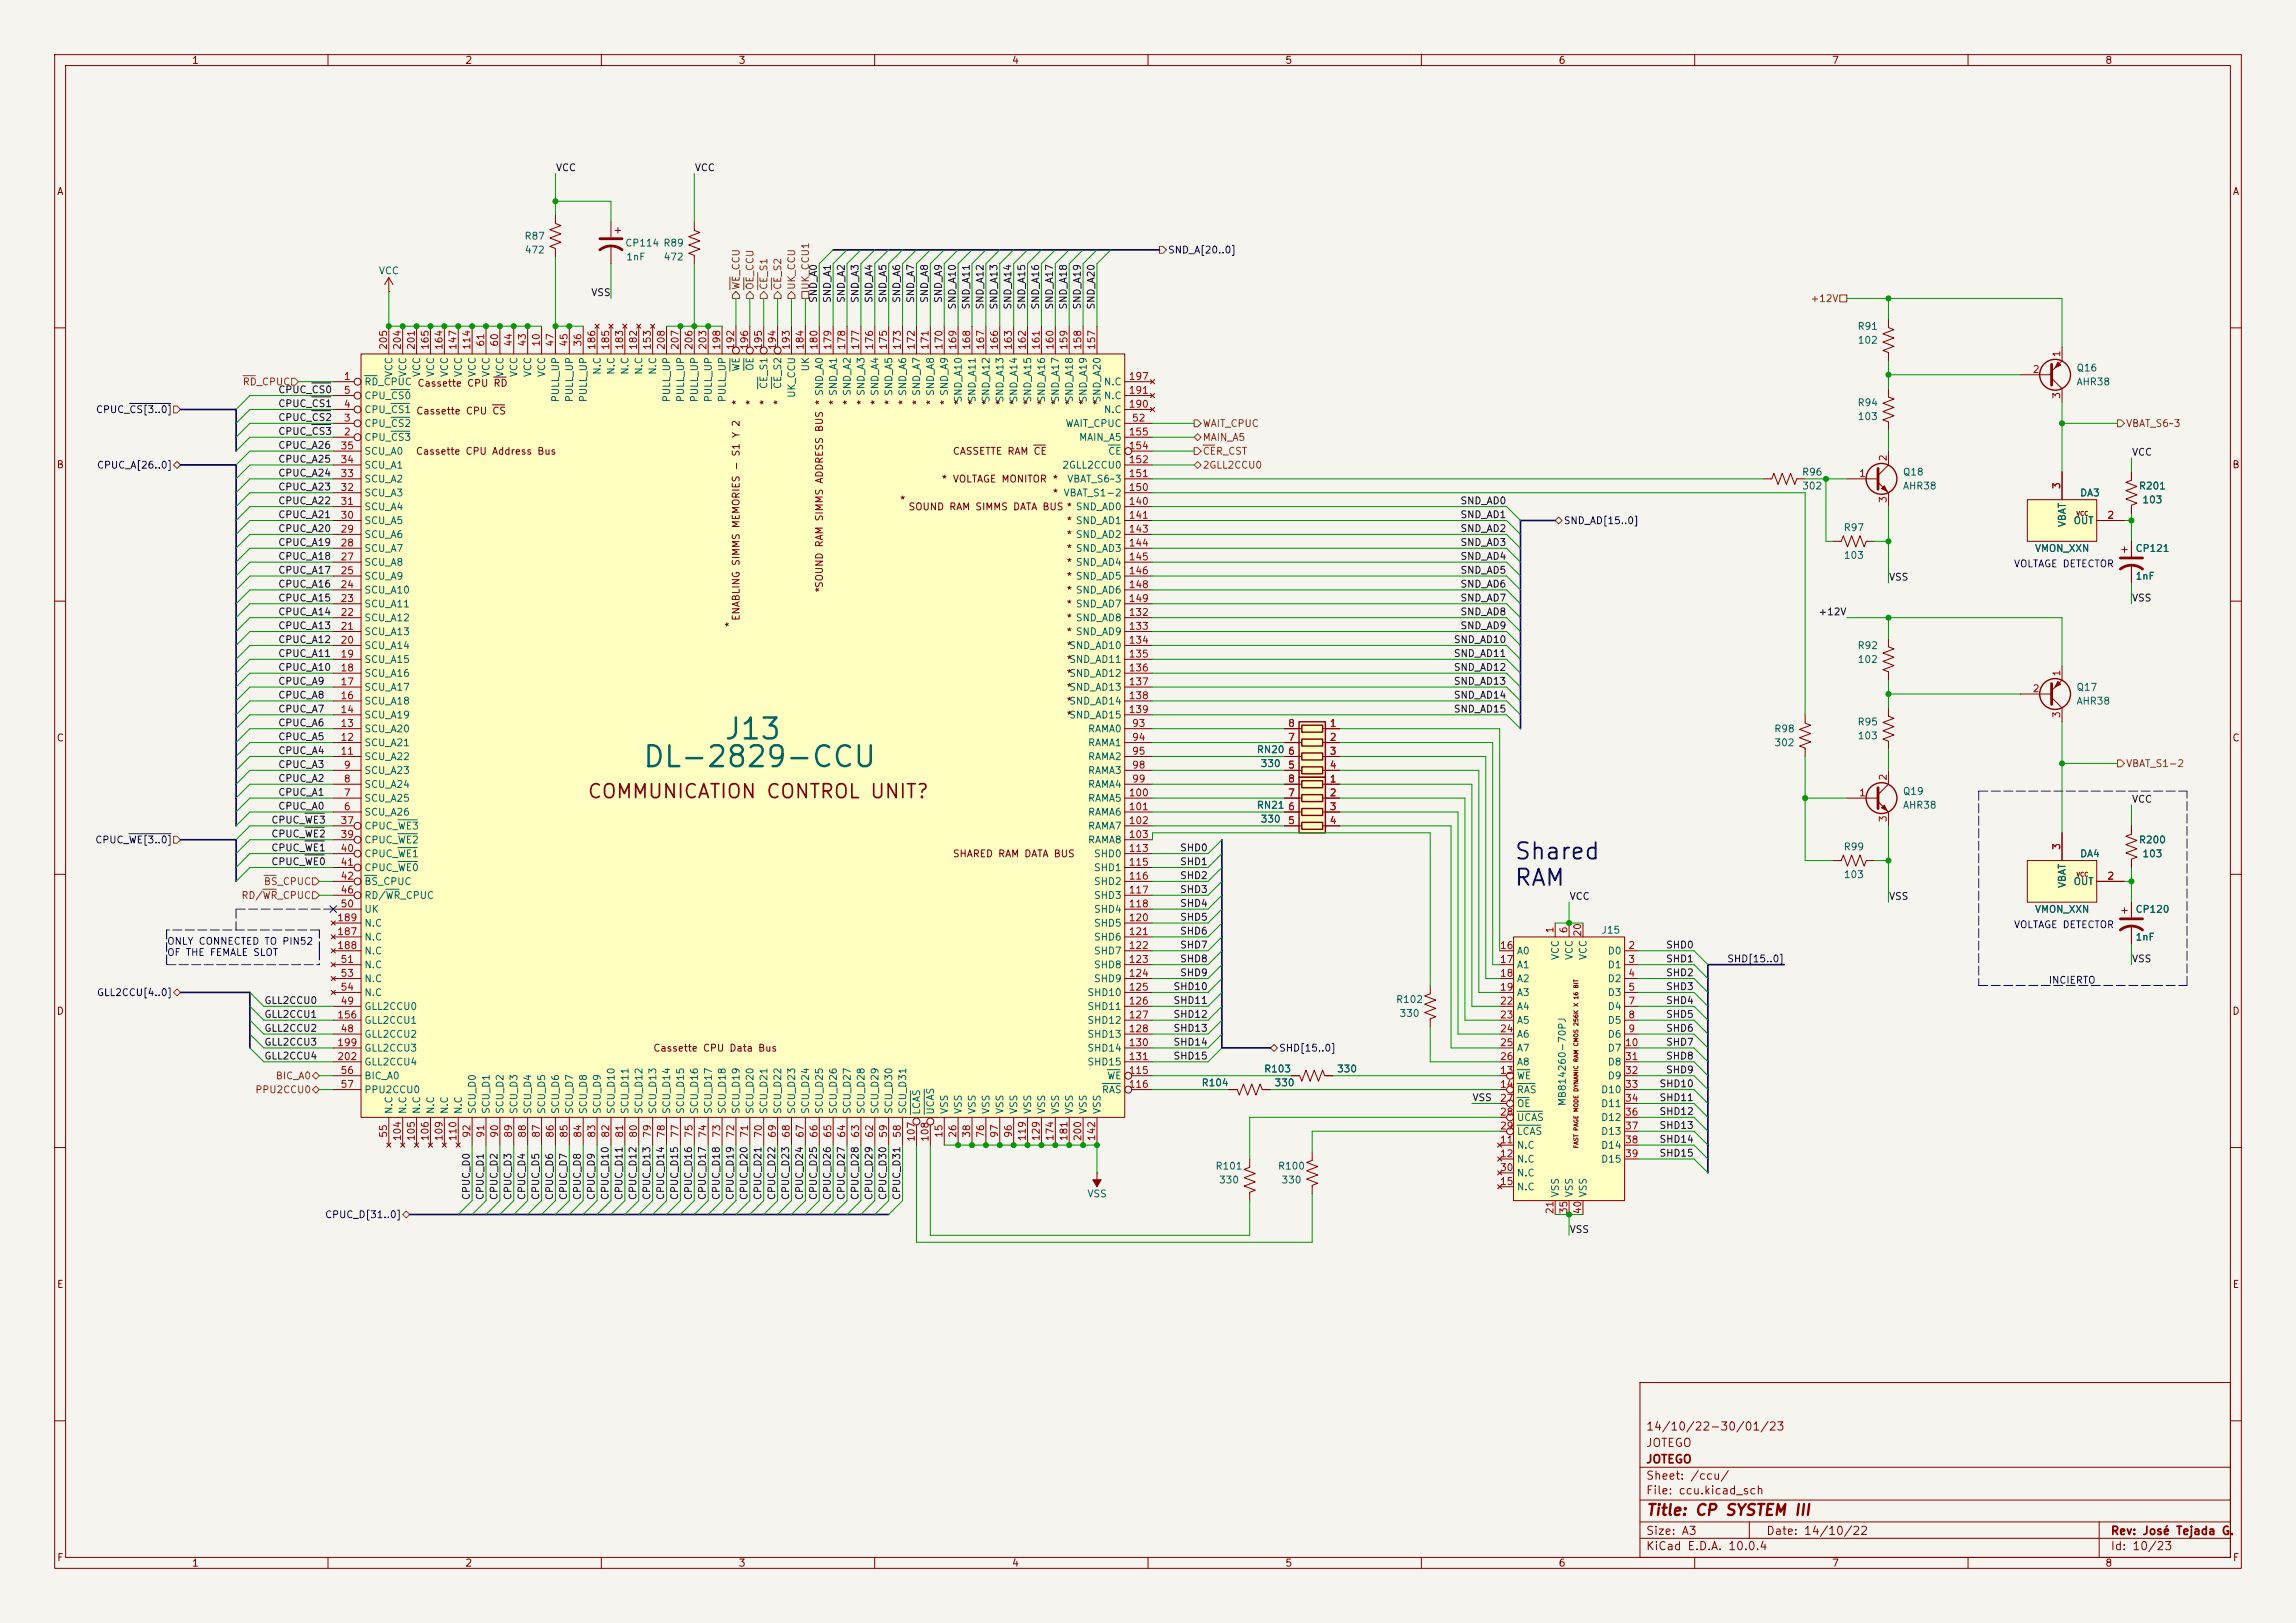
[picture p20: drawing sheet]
<svg xmlns="http://www.w3.org/2000/svg" width="420mm" height="297mm" viewBox="0 0 420 297" stroke-linecap="round" stroke-linejoin="round" font-family="sans-serif">
<defs><g id="words">
<g font-size="3.8" fill="#006464">
<text x="132.2" y="136.3">J13</text>
<text x="117.4" y="141.3">DL-2829-CCU</text>
</g>
<g font-size="3" fill="#0000c2">
<text x="276.9" y="158">Shared</text>
<text x="276.9" y="162.8">RAM</text>
</g>
<text font-size="2.5" fill="#840000" x="107.3" y="146.7">COMMUNICATION CONTROL UNIT?</text>
<text font-size="2" fill="#840000" x="301" y="277.8">Title: CP SYSTEM III</text>
<g font-size="1.5" fill="#840000">
<text x="301" y="262.1">14/10/22-30/01/23</text>
<text x="301" y="268.1">JOTEGO</text>
<text x="301" y="265.1">JOTEGO</text>
<text x="301" y="273.8">File: ccu.kicad_sch</text>
<text x="301" y="271.1">Sheet: /ccu/</text>
<text x="301" y="281.2">Size: A3</text>
<text x="323" y="281.2">Date: 14/10/22</text>
<text x="386" y="281.2">Rev: José Tejada G.</text>
<text x="301" y="284">KiCad E.D.A. 10.0.4</text>
<text x="386" y="284">Id: 10/23</text>
</g>
<g font-size="1.3" fill="#840000">
<text x="35" y="12">1</text>
<text x="85" y="12">2</text>
<text x="135" y="12">3</text>
<text x="185" y="12">4</text>
<text x="235" y="12">5</text>
<text x="285" y="12">6</text>
<text x="335" y="12">7</text>
<text x="385" y="12">8</text>
<text x="10.3" y="36">A</text>
<text x="408.3" y="36">A</text>
<text x="135.6" y="74.2" transform="rotate(-90 135.6 74.2)">*</text>
<text x="138.1" y="74.2" transform="rotate(-90 138.1 74.2)">*</text>
<text x="140.7" y="74.2" transform="rotate(-90 140.7 74.2)">*</text>
<text x="143.2" y="74.2" transform="rotate(-90 143.2 74.2)">*</text>
<text x="150.8" y="74.2" transform="rotate(-90 150.8 74.2)">* SND_A0</text>
<text x="153.4" y="74.2" transform="rotate(-90 153.4 74.2)">* SND_A1</text>
<text x="155.9" y="74.2" transform="rotate(-90 155.9 74.2)">* SND_A2</text>
<text x="158.5" y="74.2" transform="rotate(-90 158.5 74.2)">* SND_A3</text>
<text x="161" y="74.2" transform="rotate(-90 161 74.2)">* SND_A4</text>
<text x="163.5" y="74.2" transform="rotate(-90 163.5 74.2)">* SND_A5</text>
<text x="166.1" y="74.2" transform="rotate(-90 166.1 74.2)">* SND_A6</text>
<text x="168.6" y="74.2" transform="rotate(-90 168.6 74.2)">* SND_A7</text>
<text x="171.2" y="74.2" transform="rotate(-90 171.2 74.2)">* SND_A8</text>
<text x="173.7" y="74.2" transform="rotate(-90 173.7 74.2)">* SND_A9</text>
<text x="176.2" y="74.2" transform="rotate(-90 176.2 74.2)">*</text>
<text x="178.8" y="74.2" transform="rotate(-90 178.8 74.2)">*</text>
<text x="181.3" y="74.2" transform="rotate(-90 181.3 74.2)">*</text>
<text x="183.9" y="74.2" transform="rotate(-90 183.9 74.2)">*</text>
<text x="186.4" y="74.2" transform="rotate(-90 186.4 74.2)">*</text>
<text x="188.9" y="74.2" transform="rotate(-90 188.9 74.2)">*</text>
<text x="191.5" y="74.2" transform="rotate(-90 191.5 74.2)">*</text>
<text x="194" y="74.2" transform="rotate(-90 194 74.2)">*</text>
<text x="196.6" y="74.2" transform="rotate(-90 196.6 74.2)">*</text>
<text x="199.1" y="74.2" transform="rotate(-90 199.1 74.2)">*</text>
<text x="201.6" y="74.2" transform="rotate(-90 201.6 74.2)">*</text>
<text x="76" y="83.5">Cassette CPU Address Bus</text>
<text x="174.2" y="83.5">CASSETTE RAM CE</text>
<text x="10.3" y="86">B</text>
<text x="172.1" y="88.6">* VOLTAGE MONITOR *</text>
<text x="408.2" y="86">B</text>
<text x="164.5" y="92.4">*</text>
<text x="166.1" y="93.7">SOUND RAM SIMMS DATA BUS * SND_AD0</text>
<text x="192.5" y="91.1">* VBAT_S1-2</text>
<text x="195" y="96.2">* SND_AD1</text>
<text x="195" y="98.8">* SND_AD2</text>
<text x="195" y="101.3">* SND_AD3</text>
<text x="195" y="103.8">* SND_AD4</text>
<text x="195" y="106.4">* SND_AD5</text>
<text x="135.6" y="113.7" transform="rotate(-90 135.6 113.7)">ENABLING SIMMS MEMORIES - S1 Y 2</text>
<text x="150.8" y="108.5" transform="rotate(-90 150.8 108.5)">*SOUND RAM SIMMS ADDRESS BUS</text>
<text x="195" y="108.9">* SND_AD6</text>
<text x="195" y="111.5">* SND_AD7</text>
<text x="134.3" y="114.9" transform="rotate(-90 134.3 114.9)">*</text>
<text x="195" y="114">* SND_AD8</text>
<text x="195" y="116.5">* SND_AD9</text>
<text x="195" y="119.1">*</text>
<text x="195" y="121.6">*</text>
<text x="195" y="124.2">*</text>
<text x="195" y="126.7">*</text>
<text x="195" y="129.2">*</text>
<text x="195" y="131.8">*</text>
<text x="10.3" y="136">C</text>
<text x="408.2" y="136">C</text>
<text x="174.2" y="157.2">SHARED RAM DATA BUS</text>
<text x="10.3" y="186">D</text>
<text x="408.2" y="186">D</text>
<text x="119.4" y="192.7">Cassette CPU Data Bus</text>
<text x="10.3" y="236">E</text>
<text x="408.3" y="236">E</text>
<text x="10.3" y="286">F</text>
<text x="35" y="287">1</text>
<text x="85" y="287">2</text>
<text x="135" y="287">3</text>
<text x="185" y="287">4</text>
<text x="235" y="287">5</text>
<text x="285" y="287">6</text>
<text x="335" y="287">7</text>
<text x="385" y="287">8</text>
<text x="408.3" y="286">F</text>
</g>
<g font-size="1.3" fill="#0f0f0f">
<text x="101.6" y="31.6">VCC</text>
<text x="127" y="31.6">VCC</text>
<text x="108" y="54.5">VSS</text>
<text x="149.7" y="55.5" transform="rotate(-90 149.7 55.5)">SND_A0</text>
<text x="152.3" y="55.5" transform="rotate(-90 152.3 55.5)">SND_A1</text>
<text x="154.8" y="55.5" transform="rotate(-90 154.8 55.5)">SND_A2</text>
<text x="157.4" y="55.5" transform="rotate(-90 157.4 55.5)">SND_A3</text>
<text x="159.9" y="55.5" transform="rotate(-90 159.9 55.5)">SND_A4</text>
<text x="162.4" y="55.5" transform="rotate(-90 162.4 55.5)">SND_A5</text>
<text x="165" y="55.5" transform="rotate(-90 165 55.5)">SND_A6</text>
<text x="167.5" y="55.5" transform="rotate(-90 167.5 55.5)">SND_A7</text>
<text x="170.1" y="55.5" transform="rotate(-90 170.1 55.5)">SND_A8</text>
<text x="172.6" y="55.5" transform="rotate(-90 172.6 55.5)">SND_A9</text>
<text x="175.1" y="56.7" transform="rotate(-90 175.1 56.7)">SND_A10</text>
<text x="177.7" y="56.7" transform="rotate(-90 177.7 56.7)">SND_A11</text>
<text x="180.2" y="56.7" transform="rotate(-90 180.2 56.7)">SND_A12</text>
<text x="182.8" y="56.7" transform="rotate(-90 182.8 56.7)">SND_A13</text>
<text x="185.3" y="56.7" transform="rotate(-90 185.3 56.7)">SND_A14</text>
<text x="187.8" y="56.7" transform="rotate(-90 187.8 56.7)">SND_A15</text>
<text x="190.4" y="56.7" transform="rotate(-90 190.4 56.7)">SND_A16</text>
<text x="192.9" y="56.7" transform="rotate(-90 192.9 56.7)">SND_A17</text>
<text x="195.5" y="56.7" transform="rotate(-90 195.5 56.7)">SND_A18</text>
<text x="198" y="56.7" transform="rotate(-90 198 56.7)">SND_A19</text>
<text x="200.5" y="56.7" transform="rotate(-90 200.5 56.7)">SND_A20</text>
<text x="50.8" y="74.8">CPUC_CS1</text>
<text x="50.8" y="77.3">CPUC_CS2</text>
<text x="50.8" y="72.3">CPUC_CS0</text>
<text x="50.8" y="82.4">CPUC_A26</text>
<text x="50.8" y="79.9">CPUC_CS3</text>
<text x="389.9" y="83.7">VCC</text>
<text x="50.8" y="87.5">CPUC_A24</text>
<text x="50.8" y="85">CPUC_A25</text>
<text x="50.8" y="95.1">CPUC_A21</text>
<text x="50.8" y="92.6">CPUC_A22</text>
<text x="50.8" y="90">CPUC_A23</text>
<text x="267" y="92.6">SND_AD0</text>
<text x="267" y="95.1">SND_AD1</text>
<text x="50.8" y="100.2">CPUC_A19</text>
<text x="50.8" y="97.7">CPUC_A20</text>
<text x="267" y="100.2">SND_AD3</text>
<text x="267" y="97.7">SND_AD2</text>
<text x="50.8" y="105.3">CPUC_A17</text>
<text x="50.8" y="102.7">CPUC_A18</text>
<text x="50.8" y="107.8">CPUC_A16</text>
<text x="267" y="107.8">SND_AD6</text>
<text x="267" y="102.7">SND_AD4</text>
<text x="267" y="105.3">SND_AD5</text>
<text x="345.4" y="106.6">VSS</text>
<text x="50.8" y="110.4">CPUC_A15</text>
<text x="50.8" y="112.9">CPUC_A14</text>
<text x="267" y="112.9">SND_AD8</text>
<text x="267" y="110.4">SND_AD7</text>
<text x="332.5" y="112.9">+12V</text>
<text x="389.9" y="110.4">VSS</text>
<text x="50.8" y="118">CPUC_A12</text>
<text x="50.8" y="115.4">CPUC_A13</text>
<text x="265.8" y="118">SND_AD10</text>
<text x="267" y="115.4">SND_AD9</text>
<text x="50.8" y="120.5">CPUC_A11</text>
<text x="50.8" y="125.6">CPUC_A9</text>
<text x="50.8" y="123.1">CPUC_A10</text>
<text x="265.8" y="125.6">SND_AD13</text>
<text x="265.8" y="123.1">SND_AD12</text>
<text x="265.8" y="120.5">SND_AD11</text>
<text x="50.8" y="130.7">CPUC_A7</text>
<text x="50.8" y="128.1">CPUC_A8</text>
<text x="265.8" y="130.7">SND_AD15</text>
<text x="265.8" y="128.1">SND_AD14</text>
<text x="50.8" y="135.8">CPUC_A5</text>
<text x="50.8" y="133.2">CPUC_A6</text>
<text x="50.8" y="138.3">CPUC_A4</text>
<text x="50.8" y="143.4">CPUC_A2</text>
<text x="50.8" y="140.8">CPUC_A3</text>
<text x="50.8" y="148.5">CPUC_A0</text>
<text x="50.8" y="145.9">CPUC_A1</text>
<text x="389.9" y="147.2">VCC</text>
<text x="49.5" y="151">CPUC_WE3</text>
<text x="49.5" y="153.5">CPUC_WE2</text>
<text x="49.5" y="158.6">CPUC_WE0</text>
<text x="49.5" y="156.1">CPUC_WE1</text>
<text x="215.8" y="161.2">SHD2</text>
<text x="215.8" y="156.1">SHD0</text>
<text x="215.8" y="158.6">SHD1</text>
<text x="215.8" y="163.7">SHD3</text>
<text x="215.8" y="166.2">SHD4</text>
<text x="287" y="165">VCC</text>
<text x="345.4" y="165">VSS</text>
<text x="215.8" y="173.9">SHD7</text>
<text x="215.8" y="168.8">SHD5</text>
<text x="215.8" y="171.3">SHD6</text>
<text x="304.7" y="173.9">SHD0</text>
<text x="215.8" y="176.4">SHD8</text>
<text x="215.8" y="178.9">SHD9</text>
<text x="304.7" y="176.4">SHD1</text>
<text x="304.7" y="178.9">SHD2</text>
<text x="389.9" y="176.4">VSS</text>
<text x="48.3" y="184">GLL2CCU0</text>
<text x="214.5" y="184">SHD11</text>
<text x="214.5" y="181.5">SHD10</text>
<text x="304.7" y="181.5">SHD3</text>
<text x="304.7" y="184">SHD4</text>
<text x="48.3" y="191.6">GLL2CCU3</text>
<text x="48.3" y="186.6">GLL2CCU1</text>
<text x="48.3" y="189.1">GLL2CCU2</text>
<text x="214.5" y="186.6">SHD12</text>
<text x="214.5" y="189.1">SHD13</text>
<text x="214.5" y="191.6">SHD14</text>
<text x="304.7" y="191.6">SHD7</text>
<text x="304.7" y="186.6">SHD5</text>
<text x="304.7" y="189.1">SHD6</text>
<text x="48.3" y="194.2">GLL2CCU4</text>
<text x="214.5" y="194.2">SHD15</text>
<text x="304.7" y="196.7">SHD9</text>
<text x="304.7" y="194.2">SHD8</text>
<text x="269.2" y="201.8">VSS</text>
<text x="303.4" y="199.3">SHD10</text>
<text x="303.4" y="201.8">SHD11</text>
<text x="303.4" y="204.3">SHD12</text>
<text x="303.4" y="209.4">SHD14</text>
<text x="303.4" y="206.9">SHD13</text>
<text x="303.4" y="212">SHD15</text>
<text x="86.2" y="219.7" transform="rotate(-90 86.2 219.7)">CPUC_D0</text>
<text x="88.8" y="219.7" transform="rotate(-90 88.8 219.7)">CPUC_D1</text>
<text x="91.3" y="219.7" transform="rotate(-90 91.3 219.7)">CPUC_D2</text>
<text x="93.9" y="219.7" transform="rotate(-90 93.9 219.7)">CPUC_D3</text>
<text x="96.4" y="219.7" transform="rotate(-90 96.4 219.7)">CPUC_D4</text>
<text x="98.9" y="219.7" transform="rotate(-90 98.9 219.7)">CPUC_D5</text>
<text x="101.5" y="219.7" transform="rotate(-90 101.5 219.7)">CPUC_D6</text>
<text x="104" y="219.7" transform="rotate(-90 104 219.7)">CPUC_D7</text>
<text x="106.6" y="219.7" transform="rotate(-90 106.6 219.7)">CPUC_D8</text>
<text x="109.1" y="219.7" transform="rotate(-90 109.1 219.7)">CPUC_D9</text>
<text x="111.6" y="219.7" transform="rotate(-90 111.6 219.7)">CPUC_D10</text>
<text x="114.2" y="219.7" transform="rotate(-90 114.2 219.7)">CPUC_D11</text>
<text x="116.7" y="219.7" transform="rotate(-90 116.7 219.7)">CPUC_D12</text>
<text x="119.3" y="219.7" transform="rotate(-90 119.3 219.7)">CPUC_D13</text>
<text x="121.8" y="219.7" transform="rotate(-90 121.8 219.7)">CPUC_D14</text>
<text x="124.3" y="219.7" transform="rotate(-90 124.3 219.7)">CPUC_D15</text>
<text x="126.9" y="219.7" transform="rotate(-90 126.9 219.7)">CPUC_D16</text>
<text x="129.4" y="219.7" transform="rotate(-90 129.4 219.7)">CPUC_D17</text>
<text x="132" y="219.7" transform="rotate(-90 132 219.7)">CPUC_D18</text>
<text x="134.5" y="219.7" transform="rotate(-90 134.5 219.7)">CPUC_D19</text>
<text x="137" y="219.7" transform="rotate(-90 137 219.7)">CPUC_D20</text>
<text x="139.6" y="219.7" transform="rotate(-90 139.6 219.7)">CPUC_D21</text>
<text x="142.1" y="219.7" transform="rotate(-90 142.1 219.7)">CPUC_D22</text>
<text x="144.7" y="219.7" transform="rotate(-90 144.7 219.7)">CPUC_D23</text>
<text x="147.2" y="219.7" transform="rotate(-90 147.2 219.7)">CPUC_D24</text>
<text x="149.7" y="219.7" transform="rotate(-90 149.7 219.7)">CPUC_D25</text>
<text x="152.3" y="219.7" transform="rotate(-90 152.3 219.7)">CPUC_D26</text>
<text x="154.8" y="219.7" transform="rotate(-90 154.8 219.7)">CPUC_D27</text>
<text x="157.4" y="219.7" transform="rotate(-90 157.4 219.7)">CPUC_D28</text>
<text x="159.9" y="219.7" transform="rotate(-90 159.9 219.7)">CPUC_D29</text>
<text x="162.4" y="219.7" transform="rotate(-90 162.4 219.7)">CPUC_D30</text>
<text x="165" y="219.7" transform="rotate(-90 165 219.7)">CPUC_D31</text>
<text x="287" y="225.9">VSS</text>
</g>
<g font-size="1.3" fill="#006464">
<text x="95.8" y="44.2">R87</text>
<text x="95.9" y="46.7">472</text>
<text x="114.3" y="45.4">CP114 R89</text>
<text x="114.5" y="48">1nF</text>
<text x="121.3" y="48">472</text>
<text x="69.2" y="50.5">VCC</text>
<text x="339.7" y="60.7">R91</text>
<text x="339.7" y="63.2">102</text>
<text x="66.5" y="70.8">RD_CPUC Cassette CPU RD</text>
<text x="72.1" y="69.1" transform="rotate(-90 72.1 69.1)">VCC</text>
<text x="74.6" y="69.1" transform="rotate(-90 74.6 69.1)">VCC</text>
<text x="77.2" y="69.1" transform="rotate(-90 77.2 69.1)">VCC</text>
<text x="79.7" y="69.1" transform="rotate(-90 79.7 69.1)">VCC</text>
<text x="82.3" y="69.1" transform="rotate(-90 82.3 69.1)">VCC</text>
<text x="84.8" y="69.1" transform="rotate(-90 84.8 69.1)">VCC</text>
<text x="87.3" y="69.1" transform="rotate(-90 87.3 69.1)">VCC</text>
<text x="89.9" y="69.1" transform="rotate(-90 89.9 69.1)">VCC</text>
<text x="92.4" y="69.1" transform="rotate(-90 92.4 69.1)">VCC</text>
<text x="95" y="69.1" transform="rotate(-90 95 69.1)">VCC</text>
<text x="97.5" y="69.1" transform="rotate(-90 97.5 69.1)">VCC</text>
<text x="100" y="69.1" transform="rotate(-90 100 69.1)">VCC</text>
<text x="110.2" y="68.7" transform="rotate(-90 110.2 68.7)">N.C</text>
<text x="112.7" y="68.7" transform="rotate(-90 112.7 68.7)">N.C</text>
<text x="115.3" y="68.7" transform="rotate(-90 115.3 68.7)">N.C</text>
<text x="117.8" y="68.7" transform="rotate(-90 117.8 68.7)">N.C</text>
<text x="120.4" y="68.7" transform="rotate(-90 120.4 68.7)">N.C</text>
<text x="135.6" y="68.1" transform="rotate(-90 135.6 68.1)">WE</text>
<text x="138.1" y="68" transform="rotate(-90 138.1 68)">OE</text>
<text x="140.7" y="71.3" transform="rotate(-90 140.7 71.3)">CE_S1</text>
<text x="143.2" y="71.3" transform="rotate(-90 143.2 71.3)">CE_S2</text>
<text x="148.3" y="68.1" transform="rotate(-90 148.3 68.1)">UK</text>
<text x="201.8" y="70.8">N.C</text>
<text x="379.7" y="68.3">Q16</text>
<text x="379.7" y="70.8">AHR38</text>
<text x="66.5" y="75.9">CPU_CS1 Cassette CPU CS</text>
<text x="66.5" y="73.4">CPU_CS0</text>
<text x="102.6" y="73.7" transform="rotate(-90 102.6 73.7)">PULL_UP</text>
<text x="105.1" y="73.7" transform="rotate(-90 105.1 73.7)">PULL_UP</text>
<text x="107.7" y="73.7" transform="rotate(-90 107.7 73.7)">PULL_UP</text>
<text x="122.9" y="73.7" transform="rotate(-90 122.9 73.7)">PULL_UP</text>
<text x="125.4" y="73.7" transform="rotate(-90 125.4 73.7)">PULL_UP</text>
<text x="128" y="73.7" transform="rotate(-90 128 73.7)">PULL_UP</text>
<text x="130.5" y="73.7" transform="rotate(-90 130.5 73.7)">PULL_UP</text>
<text x="133.1" y="73.7" transform="rotate(-90 133.1 73.7)">PULL_UP</text>
<text x="145.8" y="72.9" transform="rotate(-90 145.8 72.9)">UK_CCU</text>
<text x="176.2" y="73.8" transform="rotate(-90 176.2 73.8)">SND_A10</text>
<text x="178.8" y="73.8" transform="rotate(-90 178.8 73.8)">SND_A11</text>
<text x="181.3" y="73.8" transform="rotate(-90 181.3 73.8)">SND_A12</text>
<text x="183.9" y="73.8" transform="rotate(-90 183.9 73.8)">SND_A13</text>
<text x="186.4" y="73.8" transform="rotate(-90 186.4 73.8)">SND_A14</text>
<text x="188.9" y="73.8" transform="rotate(-90 188.9 73.8)">SND_A15</text>
<text x="191.5" y="73.8" transform="rotate(-90 191.5 73.8)">SND_A16</text>
<text x="194" y="73.8" transform="rotate(-90 194 73.8)">SND_A17</text>
<text x="196.6" y="73.8" transform="rotate(-90 196.6 73.8)">SND_A18</text>
<text x="199.1" y="73.8" transform="rotate(-90 199.1 73.8)">SND_A19</text>
<text x="201.6" y="73.8" transform="rotate(-90 201.6 73.8)">SND_A20</text>
<text x="201.8" y="75.9">N.C</text>
<text x="201.8" y="73.4">N.C</text>
<text x="339.7" y="74.6">R94</text>
<text x="339.7" y="77.2">103</text>
<text x="66.5" y="81">CPU_CS3</text>
<text x="66.5" y="78.4">CPU_CS2</text>
<text x="66.5" y="83.5">SCU_A0</text>
<text x="194.8" y="78.4">WAIT_CPUC</text>
<text x="197.3" y="81">MAIN_A5</text>
<text x="202.6" y="83.5">CE</text>
<text x="66.5" y="88.6">SCU_A2</text>
<text x="66.5" y="86.1">SCU_A1</text>
<text x="194.2" y="86.1">2GLL2CCU0</text>
<text x="195.1" y="88.6">VBAT_S6~3</text>
<text x="329.5" y="87.3">R96</text>
<text x="329.6" y="89.9">302</text>
<text x="348" y="87.3">Q18</text>
<text x="348" y="89.9">AHR38</text>
<text x="391.1" y="89.9">R201</text>
<text x="66.5" y="93.7">SCU_A4</text>
<text x="66.5" y="91.1">SCU_A3</text>
<text x="380.4" y="91.1">DA3</text>
<text x="391.8" y="92.4">103</text>
<text x="66.5" y="101.3">SCU_A7</text>
<text x="66.5" y="98.8">SCU_A6</text>
<text x="66.5" y="96.2">SCU_A5</text>
<text x="337.1" y="97.5">R97</text>
<text x="372.1" y="101.3">VMON_XXN</text>
<text x="378.2" y="96.6" transform="rotate(-90 378.2 96.6)">VBAT</text>
<text x="379.2" y="96.2">OUT</text>
<text x="390.5" y="101.3">CP121</text>
<text x="66.5" y="106.4">SCU_A9</text>
<text x="66.5" y="103.8">SCU_A8</text>
<text x="337.2" y="102.6">103</text>
<text x="390.5" y="106.4">1nF</text>
<text x="66.5" y="111.5">SCU_A11</text>
<text x="66.5" y="108.9">SCU_A10</text>
<text x="66.5" y="119.1">SCU_A14</text>
<text x="66.5" y="116.5">SCU_A13</text>
<text x="66.5" y="114">SCU_A12</text>
<text x="195.5" y="119.1">SND_AD10</text>
<text x="339.7" y="119.1">R92</text>
<text x="66.5" y="124.2">SCU_A16</text>
<text x="66.5" y="121.6">SCU_A15</text>
<text x="195.5" y="121.6">SND_AD11</text>
<text x="195.5" y="124.2">SND_AD12</text>
<text x="339.7" y="121.6">102</text>
<text x="66.5" y="131.8">SCU_A19</text>
<text x="66.5" y="129.2">SCU_A18</text>
<text x="66.5" y="126.7">SCU_A17</text>
<text x="195.5" y="126.7">SND_AD13</text>
<text x="195.5" y="129.2">SND_AD14</text>
<text x="195.5" y="131.8">SND_AD15</text>
<text x="379.7" y="126.7">Q17</text>
<text x="379.7" y="129.2">AHR38</text>
<text x="66.5" y="136.9">SCU_A21</text>
<text x="66.5" y="134.3">SCU_A20</text>
<text x="198.9" y="134.3">RAMA0</text>
<text x="198.9" y="136.9">RAMA1</text>
<text x="324.4" y="134.3">R98</text>
<text x="324.5" y="136.9">302</text>
<text x="339.7" y="133.1">R95</text>
<text x="339.7" y="135.6">103</text>
<text x="66.5" y="141.9">SCU_A23</text>
<text x="66.5" y="139.4">SCU_A22</text>
<text x="198.9" y="139.4">RAMA2</text>
<text x="198.9" y="141.9">RAMA3</text>
<text x="229.8" y="138.1">RN20</text>
<text x="230.5" y="140.7">330</text>
<text x="66.5" y="149.6">SCU_A26</text>
<text x="66.5" y="147">SCU_A25</text>
<text x="66.5" y="144.5">SCU_A24</text>
<text x="198.9" y="144.5">RAMA4</text>
<text x="198.9" y="147">RAMA5</text>
<text x="198.9" y="149.6">RAMA6</text>
<text x="229.8" y="148.3">RN21</text>
<text x="348" y="145.8">Q19</text>
<text x="348" y="148.3">AHR38</text>
<text x="66.5" y="152.1">CPUC_WE3</text>
<text x="66.5" y="154.6">CPUC_WE2</text>
<text x="198.9" y="152.1">RAMA7</text>
<text x="198.9" y="154.6">RAMA8</text>
<text x="230.5" y="150.8">330</text>
<text x="337.1" y="155.9">R99</text>
<text x="391.1" y="154.6">R200</text>
<text x="66.5" y="157.2">CPUC_WE1</text>
<text x="66.5" y="159.7">CPUC_WE0</text>
<text x="200" y="157.2">SHD0</text>
<text x="200" y="159.7">SHD1</text>
<text x="337.2" y="161">103</text>
<text x="380.4" y="157.2">DA4</text>
<text x="391.8" y="157.2">103</text>
<text x="66.5" y="162.3">BS_CPUC</text>
<text x="66.5" y="164.8">RD/WR_CPUC</text>
<text x="66.5" y="167.3">UK</text>
<text x="200" y="162.3">SHD2</text>
<text x="200" y="164.8">SHD3</text>
<text x="200" y="167.3">SHD4</text>
<text x="372.1" y="167.3">VMON_XXN</text>
<text x="378.2" y="162.6" transform="rotate(-90 378.2 162.6)">VBAT</text>
<text x="379.2" y="162.3">OUT</text>
<text x="390.5" y="167.3">CP120</text>
<text x="66.5" y="172.4">N.C</text>
<text x="66.5" y="169.9">N.C</text>
<text x="200" y="169.9">SHD5</text>
<text x="200" y="172.4">SHD6</text>
<text x="292.8" y="171.2">J15</text>
<text x="390.5" y="172.4">1nF</text>
<text x="66.5" y="177.5">N.C</text>
<text x="66.5" y="175">N.C</text>
<text x="200" y="175">SHD7</text>
<text x="200" y="177.5">SHD8</text>
<text x="277.4" y="175">A0</text>
<text x="277.4" y="177.5">A1</text>
<text x="285.5" y="175.8" transform="rotate(-90 285.5 175.8)">VCC</text>
<text x="288" y="175.8" transform="rotate(-90 288 175.8)">VCC</text>
<text x="290.5" y="175.8" transform="rotate(-90 290.5 175.8)">VCC</text>
<text x="294" y="175">D0</text>
<text x="294" y="177.5">D1</text>
<text x="66.5" y="185.1">GLL2CCU0</text>
<text x="66.5" y="180">N.C</text>
<text x="66.5" y="182.6">N.C</text>
<text x="198.8" y="182.6">SHD10</text>
<text x="198.8" y="185.1">SHD11</text>
<text x="200" y="180">SHD9</text>
<text x="255.3" y="183.9">R102</text>
<text x="277.4" y="180">A2</text>
<text x="277.4" y="182.6">A3</text>
<text x="277.4" y="185.1">A4</text>
<text x="294" y="180">D2</text>
<text x="294" y="182.6">D3</text>
<text x="294" y="185.1">D4</text>
<text x="66.5" y="190.2">GLL2CCU2</text>
<text x="66.5" y="187.7">GLL2CCU1</text>
<text x="198.8" y="187.7">SHD12</text>
<text x="198.8" y="190.2">SHD13</text>
<text x="255.9" y="186.4">330</text>
<text x="277.4" y="187.7">A5</text>
<text x="277.4" y="190.2">A6</text>
<text x="294" y="187.7">D5</text>
<text x="294" y="190.2">D6</text>
<text x="66.5" y="197.8">BIC_A0</text>
<text x="66.5" y="192.7">GLL2CCU3</text>
<text x="66.5" y="195.3">GLL2CCU4</text>
<text x="198.8" y="192.7">SHD14</text>
<text x="198.8" y="195.3">SHD15</text>
<text x="202.4" y="197.8">WE</text>
<text x="231.1" y="196.6">R103</text>
<text x="244.5" y="196.6">330</text>
<text x="277.4" y="197.8">WE</text>
<text x="277.4" y="192.7">A7</text>
<text x="277.4" y="195.3">A8</text>
<text x="294" y="192.7">D7</text>
<text x="294" y="195.3">D8</text>
<text x="294" y="197.8">D9</text>
<text x="66.5" y="200.4">PPU2CCU0</text>
<text x="72.1" y="204" transform="rotate(-90 72.1 204)">N.C</text>
<text x="74.6" y="204" transform="rotate(-90 74.6 204)">N.C</text>
<text x="77.2" y="204" transform="rotate(-90 77.2 204)">N.C</text>
<text x="79.7" y="204" transform="rotate(-90 79.7 204)">N.C</text>
<text x="82.3" y="204" transform="rotate(-90 82.3 204)">N.C</text>
<text x="84.8" y="204" transform="rotate(-90 84.8 204)">N.C</text>
<text x="87.3" y="204" transform="rotate(-90 87.3 204)">SCU_D0</text>
<text x="89.9" y="204" transform="rotate(-90 89.9 204)">SCU_D1</text>
<text x="92.4" y="204" transform="rotate(-90 92.4 204)">SCU_D2</text>
<text x="95" y="204" transform="rotate(-90 95 204)">SCU_D3</text>
<text x="97.5" y="204" transform="rotate(-90 97.5 204)">SCU_D4</text>
<text x="100" y="204" transform="rotate(-90 100 204)">SCU_D5</text>
<text x="102.6" y="204" transform="rotate(-90 102.6 204)">SCU_D6</text>
<text x="105.1" y="204" transform="rotate(-90 105.1 204)">SCU_D7</text>
<text x="107.7" y="204" transform="rotate(-90 107.7 204)">SCU_D8</text>
<text x="110.2" y="204" transform="rotate(-90 110.2 204)">SCU_D9</text>
<text x="112.7" y="204" transform="rotate(-90 112.7 204)">SCU_D10</text>
<text x="115.3" y="204" transform="rotate(-90 115.3 204)">SCU_D11</text>
<text x="117.8" y="204" transform="rotate(-90 117.8 204)">SCU_D12</text>
<text x="120.4" y="204" transform="rotate(-90 120.4 204)">SCU_D13</text>
<text x="122.9" y="204" transform="rotate(-90 122.9 204)">SCU_D14</text>
<text x="125.4" y="204" transform="rotate(-90 125.4 204)">SCU_D15</text>
<text x="128" y="204" transform="rotate(-90 128 204)">SCU_D16</text>
<text x="130.5" y="204" transform="rotate(-90 130.5 204)">SCU_D17</text>
<text x="133.1" y="204" transform="rotate(-90 133.1 204)">SCU_D18</text>
<text x="135.6" y="204" transform="rotate(-90 135.6 204)">SCU_D19</text>
<text x="138.1" y="204" transform="rotate(-90 138.1 204)">SCU_D20</text>
<text x="140.7" y="204" transform="rotate(-90 140.7 204)">SCU_D21</text>
<text x="143.2" y="204" transform="rotate(-90 143.2 204)">SCU_D22</text>
<text x="145.8" y="204" transform="rotate(-90 145.8 204)">SCU_D23</text>
<text x="148.3" y="204" transform="rotate(-90 148.3 204)">SCU_D24</text>
<text x="150.8" y="204" transform="rotate(-90 150.8 204)">SCU_D25</text>
<text x="153.4" y="204" transform="rotate(-90 153.4 204)">SCU_D26</text>
<text x="155.9" y="204" transform="rotate(-90 155.9 204)">SCU_D27</text>
<text x="158.5" y="204" transform="rotate(-90 158.5 204)">SCU_D28</text>
<text x="161" y="204" transform="rotate(-90 161 204)">SCU_D29</text>
<text x="163.5" y="204" transform="rotate(-90 163.5 204)">SCU_D30</text>
<text x="166.1" y="204" transform="rotate(-90 166.1 204)">SCU_D31</text>
<text x="173.7" y="204" transform="rotate(-90 173.7 204)">VSS</text>
<text x="176.2" y="204" transform="rotate(-90 176.2 204)">VSS</text>
<text x="178.8" y="204" transform="rotate(-90 178.8 204)">VSS</text>
<text x="181.3" y="204" transform="rotate(-90 181.3 204)">VSS</text>
<text x="183.9" y="204" transform="rotate(-90 183.9 204)">VSS</text>
<text x="186.4" y="204" transform="rotate(-90 186.4 204)">VSS</text>
<text x="188.9" y="204" transform="rotate(-90 188.9 204)">VSS</text>
<text x="191.5" y="204" transform="rotate(-90 191.5 204)">VSS</text>
<text x="194" y="204" transform="rotate(-90 194 204)">VSS</text>
<text x="196.6" y="204" transform="rotate(-90 196.6 204)">VSS</text>
<text x="199.1" y="204" transform="rotate(-90 199.1 204)">VSS</text>
<text x="201.5" y="200.4">RAS</text>
<text x="201.6" y="204" transform="rotate(-90 201.6 204)">VSS</text>
<text x="219.7" y="199.1">R104</text>
<text x="233" y="199.1">330</text>
<text x="277.4" y="200.4">RAS</text>
<text x="277.4" y="202.9">OE</text>
<text x="286.7" y="202.5" transform="rotate(-90 286.7 202.5)">MB814260-70PJ</text>
<text x="292.8" y="200.4">D10</text>
<text x="292.8" y="202.9">D11</text>
<text x="168.6" y="204.1" transform="rotate(-90 168.6 204.1)">LCAS</text>
<text x="171.2" y="204.1" transform="rotate(-90 171.2 204.1)">UCAS</text>
<text x="277.4" y="205.4">UCAS</text>
<text x="277.4" y="208">LCAS</text>
<text x="292.8" y="205.4">D12</text>
<text x="292.8" y="208">D13</text>
<text x="222.2" y="214.3">R101</text>
<text x="233.7" y="214.3">R100</text>
<text x="277.4" y="210.5">N.C</text>
<text x="277.4" y="213.1">N.C</text>
<text x="277.4" y="215.6">N.C</text>
<text x="292.8" y="210.5">D14</text>
<text x="292.8" y="213.1">D15</text>
<text x="198.8" y="219.4">VSS</text>
<text x="222.9" y="216.9">330</text>
<text x="234.3" y="216.9">330</text>
<text x="277.4" y="218.1">N.C</text>
<text x="285.5" y="219.2" transform="rotate(-90 285.5 219.2)">VSS</text>
<text x="288" y="219.2" transform="rotate(-90 288 219.2)">VSS</text>
<text x="290.5" y="219.2" transform="rotate(-90 290.5 219.2)">VSS</text>
</g>
<g font-size="1.3" fill="#000084">
<text x="213.6" y="46.7">SND_A[20..0]</text>
<text x="17.4" y="75.9">CPUC_CS[3..0]</text>
<text x="17.6" y="86.1">CPUC_A[26..0]</text>
<text x="285.9" y="96.2">SND_AD[15..0]</text>
<text x="17.3" y="154.6">CPUC_WE[3..0]</text>
<text x="315.8" y="176.4">SHD[15..0]</text>
<text x="17.6" y="182.6">GLL2CCU[4..0]</text>
<text x="233.9" y="192.7">SHD[15..0]</text>
<text x="59.4" y="223.2">CPUC_D[31..0]</text>
</g>
<g font-size="1.3" fill="#725600">
<text x="135.6" y="53.1" transform="rotate(-90 135.6 53.1)">WE_CCU</text>
<text x="138.1" y="53.1" transform="rotate(-90 138.1 53.1)">OE_CCU</text>
<text x="140.7" y="53.1" transform="rotate(-90 140.7 53.1)">CE_S1</text>
<text x="143.2" y="53.1" transform="rotate(-90 143.2 53.1)">CE_S2</text>
<text x="145.8" y="53.1" transform="rotate(-90 145.8 53.1)">UK_CCU</text>
<text x="148.3" y="53.1" transform="rotate(-90 148.3 53.1)">UK_CCU1</text>
<text x="331.1" y="55.6">+12V</text>
<text x="44.3" y="70.8">RD_CPUC</text>
<text x="219.9" y="83.5">CER_CST</text>
<text x="219.9" y="81">MAIN_A5</text>
<text x="219.9" y="78.4">WAIT_CPUC</text>
<text x="388.8" y="78.4">VBAT_S6~3</text>
<text x="219.9" y="86.1">2GLL2CCU0</text>
<text x="388.8" y="140.7">VBAT_S1-2</text>
<text x="44.1" y="164.8">RD/WR_CPUC</text>
<text x="48.2" y="162.3">BS_CPUC</text>
<text x="50.3" y="197.8">BIC_A0</text>
<text x="46.6" y="200.4">PPU2CCU0</text>
</g>
<g font-size="1.3" fill="#a90000">
<text x="71.1" y="64.1" transform="rotate(-90 71.1 64.1)">205</text>
<text x="73.6" y="64.1" transform="rotate(-90 73.6 64.1)">204</text>
<text x="76.2" y="64.1" transform="rotate(-90 76.2 64.1)">201</text>
<text x="78.7" y="64.1" transform="rotate(-90 78.7 64.1)">165</text>
<text x="81.3" y="64.1" transform="rotate(-90 81.3 64.1)">164</text>
<text x="83.8" y="64.1" transform="rotate(-90 83.8 64.1)">147</text>
<text x="86.3" y="64.1" transform="rotate(-90 86.3 64.1)">114</text>
<text x="88.9" y="63.5" transform="rotate(-90 88.9 63.5)">61</text>
<text x="91.4" y="63.5" transform="rotate(-90 91.4 63.5)">60</text>
<text x="94" y="63.5" transform="rotate(-90 94 63.5)">44</text>
<text x="96.5" y="63.5" transform="rotate(-90 96.5 63.5)">43</text>
<text x="99" y="63.5" transform="rotate(-90 99 63.5)">10</text>
<text x="101.6" y="63.5" transform="rotate(-90 101.6 63.5)">47</text>
<text x="104.1" y="63.5" transform="rotate(-90 104.1 63.5)">45</text>
<text x="106.7" y="63.5" transform="rotate(-90 106.7 63.5)">36</text>
<text x="109.2" y="64.1" transform="rotate(-90 109.2 64.1)">186</text>
<text x="111.7" y="64.1" transform="rotate(-90 111.7 64.1)">185</text>
<text x="114.3" y="64.1" transform="rotate(-90 114.3 64.1)">183</text>
<text x="116.8" y="64.1" transform="rotate(-90 116.8 64.1)">182</text>
<text x="119.4" y="64.1" transform="rotate(-90 119.4 64.1)">153</text>
<text x="121.9" y="64.1" transform="rotate(-90 121.9 64.1)">208</text>
<text x="124.4" y="64.1" transform="rotate(-90 124.4 64.1)">207</text>
<text x="127" y="64.1" transform="rotate(-90 127 64.1)">206</text>
<text x="129.5" y="64.1" transform="rotate(-90 129.5 64.1)">203</text>
<text x="132.1" y="64.1" transform="rotate(-90 132.1 64.1)">198</text>
<text x="134.6" y="64.1" transform="rotate(-90 134.6 64.1)">192</text>
<text x="137.1" y="64.1" transform="rotate(-90 137.1 64.1)">196</text>
<text x="139.7" y="64.1" transform="rotate(-90 139.7 64.1)">195</text>
<text x="142.2" y="64.1" transform="rotate(-90 142.2 64.1)">194</text>
<text x="144.8" y="64.1" transform="rotate(-90 144.8 64.1)">193</text>
<text x="147.3" y="64.1" transform="rotate(-90 147.3 64.1)">184</text>
<text x="149.8" y="64.1" transform="rotate(-90 149.8 64.1)">180</text>
<text x="152.4" y="64.1" transform="rotate(-90 152.4 64.1)">179</text>
<text x="154.9" y="64.1" transform="rotate(-90 154.9 64.1)">178</text>
<text x="157.5" y="64.1" transform="rotate(-90 157.5 64.1)">177</text>
<text x="160" y="64.1" transform="rotate(-90 160 64.1)">176</text>
<text x="162.5" y="64.1" transform="rotate(-90 162.5 64.1)">175</text>
<text x="165.1" y="64.1" transform="rotate(-90 165.1 64.1)">173</text>
<text x="167.6" y="64.1" transform="rotate(-90 167.6 64.1)">172</text>
<text x="170.2" y="64.1" transform="rotate(-90 170.2 64.1)">171</text>
<text x="172.7" y="64.1" transform="rotate(-90 172.7 64.1)">170</text>
<text x="175.2" y="64.1" transform="rotate(-90 175.2 64.1)">169</text>
<text x="177.8" y="64.1" transform="rotate(-90 177.8 64.1)">168</text>
<text x="180.3" y="64.1" transform="rotate(-90 180.3 64.1)">167</text>
<text x="182.9" y="64.1" transform="rotate(-90 182.9 64.1)">166</text>
<text x="185.4" y="64.1" transform="rotate(-90 185.4 64.1)">163</text>
<text x="187.9" y="64.1" transform="rotate(-90 187.9 64.1)">162</text>
<text x="190.5" y="64.1" transform="rotate(-90 190.5 64.1)">161</text>
<text x="193" y="64.1" transform="rotate(-90 193 64.1)">160</text>
<text x="195.6" y="64.1" transform="rotate(-90 195.6 64.1)">159</text>
<text x="198.1" y="64.1" transform="rotate(-90 198.1 64.1)">158</text>
<text x="200.6" y="64.1" transform="rotate(-90 200.6 64.1)">157</text>
<text x="377.2" y="65.5" transform="rotate(-90 377.2 65.5)">1</text>
<text x="62.8" y="69.8">1</text>
<text x="206.4" y="69.8">197</text>
<text x="371.7" y="68.6">2</text>
<text x="62.8" y="77.4">3</text>
<text x="62.8" y="74.9">4</text>
<text x="62.8" y="72.4">5</text>
<text x="206.4" y="74.9">190</text>
<text x="206.4" y="72.4">191</text>
<text x="207" y="77.4">52</text>
<text x="377.2" y="73.1" transform="rotate(-90 377.2 73.1)">3</text>
<text x="62.2" y="82.5">35</text>
<text x="62.8" y="80">2</text>
<text x="206.4" y="82.5">154</text>
<text x="206.4" y="80">155</text>
<text x="62.2" y="87.6">33</text>
<text x="62.2" y="85.1">34</text>
<text x="206.4" y="87.6">151</text>
<text x="206.4" y="85.1">152</text>
<text x="340" y="87.6">1</text>
<text x="345.4" y="84.5" transform="rotate(-90 345.4 84.5)">2</text>
<text x="377.2" y="89.6" transform="rotate(-90 377.2 89.6)">3</text>
<text x="62.2" y="95.2">30</text>
<text x="62.2" y="92.7">31</text>
<text x="62.2" y="90.1">32</text>
<text x="206.4" y="92.7">140</text>
<text x="206.4" y="95.2">141</text>
<text x="206.4" y="90.1">150</text>
<text x="345.4" y="92.1" transform="rotate(-90 345.4 92.1)">3</text>
<text x="385.4" y="95.2">2</text>
<text x="62.2" y="100.3">28</text>
<text x="62.2" y="97.8">29</text>
<text x="206.4" y="97.8">143</text>
<text x="206.4" y="100.3">144</text>
<text x="62.2" y="107.9">24</text>
<text x="62.2" y="105.4">25</text>
<text x="62.2" y="102.8">27</text>
<text x="206.4" y="102.8">145</text>
<text x="206.4" y="105.4">146</text>
<text x="206.4" y="107.9">148</text>
<text x="62.2" y="113">22</text>
<text x="62.2" y="110.5">23</text>
<text x="206.4" y="113">132</text>
<text x="206.4" y="110.5">149</text>
<text x="62.2" y="118.1">20</text>
<text x="62.2" y="115.5">21</text>
<text x="206.4" y="115.5">133</text>
<text x="206.4" y="118.1">134</text>
<text x="62.2" y="125.7">17</text>
<text x="62.2" y="123.2">18</text>
<text x="62.2" y="120.6">19</text>
<text x="206.4" y="120.6">135</text>
<text x="206.4" y="123.2">136</text>
<text x="206.4" y="125.7">137</text>
<text x="377.2" y="123.9" transform="rotate(-90 377.2 123.9)">1</text>
<text x="62.2" y="130.8">14</text>
<text x="62.2" y="128.2">16</text>
<text x="206.4" y="128.2">138</text>
<text x="206.4" y="130.8">139</text>
<text x="371.7" y="127">2</text>
<text x="377.2" y="131.5" transform="rotate(-90 377.2 131.5)">3</text>
<text x="62.2" y="135.9">12</text>
<text x="62.2" y="133.3">13</text>
<text x="207" y="133.3">93</text>
<text x="207" y="135.9">94</text>
<text x="235.5" y="135.9">7</text>
<text x="235.5" y="133.3">8</text>
<text x="243.1" y="133.3">1</text>
<text x="243.1" y="135.9">2</text>
<text x="62.2" y="138.4">11</text>
<text x="62.8" y="143.5">8</text>
<text x="62.8" y="140.9">9</text>
<text x="207" y="138.4">95</text>
<text x="207" y="140.9">98</text>
<text x="207" y="143.5">99</text>
<text x="235.5" y="140.9">5</text>
<text x="235.5" y="138.4">6</text>
<text x="235.5" y="143.5">8</text>
<text x="243.1" y="138.4">3</text>
<text x="243.1" y="140.9">4</text>
<text x="243.1" y="143.5">1</text>
<text x="345.4" y="142.9" transform="rotate(-90 345.4 142.9)">2</text>
<text x="62.8" y="148.6">6</text>
<text x="62.8" y="146">7</text>
<text x="206.4" y="146">100</text>
<text x="206.4" y="148.6">101</text>
<text x="235.5" y="148.6">6</text>
<text x="235.5" y="146">7</text>
<text x="243.1" y="146">2</text>
<text x="243.1" y="148.6">3</text>
<text x="340" y="146">1</text>
<text x="62.2" y="151.1">37</text>
<text x="62.2" y="153.6">39</text>
<text x="206.4" y="151.1">102</text>
<text x="206.4" y="153.6">103</text>
<text x="235.5" y="151.1">5</text>
<text x="243.1" y="151.1">4</text>
<text x="345.4" y="150.6" transform="rotate(-90 345.4 150.6)">3</text>
<text x="377.2" y="155.6" transform="rotate(-90 377.2 155.6)">3</text>
<text x="62.2" y="156.2">40</text>
<text x="62.2" y="158.7">41</text>
<text x="62.2" y="161.3">42</text>
<text x="206.4" y="156.2">113</text>
<text x="206.4" y="158.7">115</text>
<text x="206.4" y="161.3">116</text>
<text x="385.4" y="161.3">2</text>
<text x="62.2" y="163.8">46</text>
<text x="62.2" y="166.3">50</text>
<text x="206.4" y="163.8">117</text>
<text x="206.4" y="166.3">118</text>
<text x="61.6" y="171.4">187</text>
<text x="61.6" y="174">188</text>
<text x="61.6" y="168.9">189</text>
<text x="206.4" y="168.9">120</text>
<text x="206.4" y="171.4">121</text>
<text x="206.4" y="174">122</text>
<text x="274.3" y="174">16</text>
<text x="284.5" y="170.9" transform="rotate(-90 284.5 170.9)">1</text>
<text x="287" y="170.9" transform="rotate(-90 287 170.9)">6</text>
<text x="289.5" y="171.5" transform="rotate(-90 289.5 171.5)">20</text>
<text x="297.7" y="174">2</text>
<text x="62.2" y="176.5">51</text>
<text x="62.2" y="179">53</text>
<text x="206.4" y="176.5">123</text>
<text x="206.4" y="179">124</text>
<text x="274.3" y="176.5">17</text>
<text x="274.3" y="179">18</text>
<text x="297.7" y="176.5">3</text>
<text x="297.7" y="179">4</text>
<text x="62.2" y="184.1">49</text>
<text x="62.2" y="181.6">54</text>
<text x="206.4" y="181.6">125</text>
<text x="206.4" y="184.1">126</text>
<text x="274.3" y="181.6">19</text>
<text x="274.3" y="184.1">22</text>
<text x="297.7" y="181.6">5</text>
<text x="297.7" y="184.1">7</text>
<text x="61.6" y="186.7">156</text>
<text x="61.6" y="191.7">199</text>
<text x="62.2" y="189.2">48</text>
<text x="206.4" y="186.7">127</text>
<text x="206.4" y="189.2">128</text>
<text x="206.4" y="191.7">130</text>
<text x="274.3" y="186.7">23</text>
<text x="274.3" y="189.2">24</text>
<text x="274.3" y="191.7">25</text>
<text x="297.1" y="191.7">10</text>
<text x="297.7" y="186.7">8</text>
<text x="297.7" y="189.2">9</text>
<text x="61.6" y="194.3">202</text>
<text x="62.2" y="196.8">56</text>
<text x="206.4" y="196.8">115</text>
<text x="206.4" y="194.3">131</text>
<text x="274.3" y="196.8">13</text>
<text x="274.3" y="194.3">26</text>
<text x="297.1" y="194.3">31</text>
<text x="297.1" y="196.8">32</text>
<text x="62.2" y="199.4">57</text>
<text x="206.4" y="199.4">116</text>
<text x="274.3" y="199.4">14</text>
<text x="274.3" y="201.9">27</text>
<text x="297.1" y="199.4">33</text>
<text x="297.1" y="201.9">34</text>
<text x="71.1" y="208.3" transform="rotate(-90 71.1 208.3)">55</text>
<text x="73.6" y="208.9" transform="rotate(-90 73.6 208.9)">104</text>
<text x="76.2" y="208.9" transform="rotate(-90 76.2 208.9)">105</text>
<text x="78.7" y="208.9" transform="rotate(-90 78.7 208.9)">106</text>
<text x="81.3" y="208.9" transform="rotate(-90 81.3 208.9)">109</text>
<text x="83.8" y="208.9" transform="rotate(-90 83.8 208.9)">110</text>
<text x="86.3" y="208.3" transform="rotate(-90 86.3 208.3)">92</text>
<text x="88.9" y="208.3" transform="rotate(-90 88.9 208.3)">91</text>
<text x="91.4" y="208.3" transform="rotate(-90 91.4 208.3)">90</text>
<text x="94" y="208.3" transform="rotate(-90 94 208.3)">89</text>
<text x="96.5" y="208.3" transform="rotate(-90 96.5 208.3)">88</text>
<text x="99" y="208.3" transform="rotate(-90 99 208.3)">87</text>
<text x="101.6" y="208.3" transform="rotate(-90 101.6 208.3)">86</text>
<text x="104.1" y="208.3" transform="rotate(-90 104.1 208.3)">85</text>
<text x="106.7" y="208.3" transform="rotate(-90 106.7 208.3)">84</text>
<text x="109.2" y="208.3" transform="rotate(-90 109.2 208.3)">83</text>
<text x="111.7" y="208.3" transform="rotate(-90 111.7 208.3)">82</text>
<text x="114.3" y="208.3" transform="rotate(-90 114.3 208.3)">81</text>
<text x="116.8" y="208.3" transform="rotate(-90 116.8 208.3)">80</text>
<text x="119.4" y="208.3" transform="rotate(-90 119.4 208.3)">79</text>
<text x="121.9" y="208.3" transform="rotate(-90 121.9 208.3)">78</text>
<text x="124.4" y="208.3" transform="rotate(-90 124.4 208.3)">77</text>
<text x="127" y="208.3" transform="rotate(-90 127 208.3)">75</text>
<text x="129.5" y="208.3" transform="rotate(-90 129.5 208.3)">74</text>
<text x="132.1" y="208.3" transform="rotate(-90 132.1 208.3)">73</text>
<text x="134.6" y="208.3" transform="rotate(-90 134.6 208.3)">72</text>
<text x="137.1" y="208.3" transform="rotate(-90 137.1 208.3)">71</text>
<text x="139.7" y="208.3" transform="rotate(-90 139.7 208.3)">70</text>
<text x="142.2" y="208.3" transform="rotate(-90 142.2 208.3)">69</text>
<text x="144.8" y="208.3" transform="rotate(-90 144.8 208.3)">68</text>
<text x="147.3" y="208.3" transform="rotate(-90 147.3 208.3)">67</text>
<text x="149.8" y="208.3" transform="rotate(-90 149.8 208.3)">66</text>
<text x="152.4" y="208.3" transform="rotate(-90 152.4 208.3)">65</text>
<text x="154.9" y="208.3" transform="rotate(-90 154.9 208.3)">64</text>
<text x="157.5" y="208.3" transform="rotate(-90 157.5 208.3)">63</text>
<text x="160" y="208.3" transform="rotate(-90 160 208.3)">62</text>
<text x="162.5" y="208.3" transform="rotate(-90 162.5 208.3)">59</text>
<text x="165.1" y="208.3" transform="rotate(-90 165.1 208.3)">58</text>
<text x="167.6" y="209.1" transform="rotate(-90 167.6 209.1)">107</text>
<text x="170.2" y="209.1" transform="rotate(-90 170.2 209.1)">108</text>
<text x="172.7" y="208.3" transform="rotate(-90 172.7 208.3)">15</text>
<text x="175.2" y="208.3" transform="rotate(-90 175.2 208.3)">26</text>
<text x="177.8" y="208.3" transform="rotate(-90 177.8 208.3)">38</text>
<text x="180.3" y="208.3" transform="rotate(-90 180.3 208.3)">76</text>
<text x="182.9" y="208.3" transform="rotate(-90 182.9 208.3)">97</text>
<text x="185.4" y="208.3" transform="rotate(-90 185.4 208.3)">96</text>
<text x="187.9" y="208.9" transform="rotate(-90 187.9 208.9)">119</text>
<text x="190.5" y="208.9" transform="rotate(-90 190.5 208.9)">129</text>
<text x="193" y="208.9" transform="rotate(-90 193 208.9)">174</text>
<text x="195.6" y="208.9" transform="rotate(-90 195.6 208.9)">181</text>
<text x="198.1" y="208.9" transform="rotate(-90 198.1 208.9)">200</text>
<text x="200.6" y="208.9" transform="rotate(-90 200.6 208.9)">142</text>
<text x="274.3" y="209.5">11</text>
<text x="274.3" y="204.4">28</text>
<text x="274.3" y="207">29</text>
<text x="297.1" y="204.4">36</text>
<text x="297.1" y="207">37</text>
<text x="297.1" y="209.5">38</text>
<text x="274.3" y="212.1">12</text>
<text x="274.3" y="214.6">30</text>
<text x="297.1" y="212.1">39</text>
<text x="274.3" y="217.1">15</text>
<text x="284.5" y="222.3" transform="rotate(-90 284.5 222.3)">21</text>
<text x="287" y="222.3" transform="rotate(-90 287 222.3)">35</text>
<text x="289.5" y="222.3" transform="rotate(-90 289.5 222.3)">40</text>
</g>
<g font-size="1.3" fill="#0000c2">
<text x="368.3" y="104.1">VOLTAGE DETECTOR</text>
<text x="30.5" y="173.2">ONLY CONNECTED TO PIN52</text>
<text x="368.3" y="170.2">VOLTAGE DETECTOR</text>
<text x="30.5" y="175.2">OF THE FEMALE SLOT</text>
<text x="374.6" y="180.3">INCIERTO</text>
</g>
<g font-size=".8" fill="#840000">
<text x="379.8" y="94.6">VCC</text>
<text x="379.8" y="160.6">VCC</text>
<text x="288.9" y="210.2" transform="rotate(-90 288.9 210.2)">FAST PAGE MODE DYNAMIC RAM CMOS 256K X 16 BIT</text>
</g>
</g></defs>
<path d="M0 0h420v297h-420z" fill="#f5f4ef" stroke="#f5f4ef" stroke-width=".18"/>
<g fill="none" stroke="#840000" stroke-width=".18">
<path d="M10 10h400v277h-400zM12 12h396v273h-396zM60 10v2M110 10v2M160 10v2M210 10v2M260 10v2M310 10v2M360 10v2M10 60h2M408 60h2M337.8 87.6h5.7"/>
<path d="M343.5 88.3l1.9 1.9v2.5M345.4 82.6v2.5l-1.9 1.9M10 110h2M408 110h2M10 160h2M408 160h2M10 210h2M408 210h2M300 253h108v32h-108zM10 260h2M300 278.5h108M300 274.5h108"/>
<path d="M300 268.5h108M320 278.5v3M384 278.5v6.5M408 260h2M60 285v2M110 285v2M160 285v2M210 285v2M260 285v2M300 281.5h108M310 285v2M360 285v2"/>
</g>
<path d="M343.5 85.7v3.8" fill="none" stroke="#840000" stroke-width=".51"/>
<circle cx="344.2" cy="87.6" r="2.82" fill="none" stroke="#840000" stroke-width=".25"/>
<path d="M344.2 89.4l.5-.5 .5 1z" fill="#840000" stroke="#840000" stroke-width=".18"/>
<path d="M370.8 157.5h12.7v7.6h-12.7z" fill="#ffffc2"/>
<g fill="none" stroke="#840000" stroke-width=".18">
<path d="M101.6 39.4v1.5l1 .4-2 .7 2 .8-2 .8 2 .7-2 .8 1 .4v1.5M71.1 53.3h.1M71.1 50.8l-.7 1.3M71.1 50.8l.8 1.3M71.1 50.8v2.5M111.8 40.6v2.8M111.8 45v3.3M112.5 42.2h1M113 41.7v1M127 40.6v1.6l1 .3-2 .8 2 .8-2 .7 2 .8-2 .8 1 .3v1.6M345.4 58.4v1.5l1.1 .4-2.1 .8 2.1 .7-2.1 .8 2.1 .8-2.1 .7 1 .4v1.5M369.6 68.6h5.7"/>
<path d="M375.3 69.2l1.9 1.9v2.6M377.2 63.5v2.5l-1.9 1.9M330.2 130.8v1.5l1 .4-2 .8 2 .7-2 .8 2 .8-2 .7 1 .4v1.5M335.3 157.5h1.5l.4-1 .7 2 .8-2 .8 2 .7-2 .8 2 .4-1h1.5M337.8 146.1h5.7M343.5 146.7l1.9 1.9v2.5M345.4 141v2.5l-1.9 1.9M370.8 157.5h12.7v7.6h-12.7zM377.2 152.4v5.1M383.5 161.3h5.1M388.1 166.6h1M388.6 166.1v1"/>
<path d="M389.9 165.1v2.8M389.9 169.4v3.3M224.8 199.4h1.5l.4 1 .8-2 .7 2 .8-2 .7 2 .8-2 .4 1h1.5M236.2 196.9h1.5l.4 1 .8-2.1 .7 2.1 .8-2.1 .8 2.1 .7-2.1 .4 1.1h1.5M261.6 180.3v1.6l-1 .3 2 .8-2 .8 2 .7-2 .8 2 .8-1 .3v1.6"/>
</g>
<path d="M109.7 45.7a3.3 3.3 0 0 1 4.1 0M109.7 43.7h4.1M375.3 66.7v3.8M343.5 144.1v3.9M387.9 170.2a3.3 3.3 0 0 1 4 0M387.9 168.1h4" fill="none" stroke="#840000" stroke-width=".51"/>
<g fill="none" stroke="#840000" stroke-width=".25">
<circle cx="375.9" cy="68.6" r="2.82"/>
<circle cx="344.2" cy="146" r="2.82"/>
</g>
<g fill="#840000" stroke="#840000" stroke-width=".18">
<path d="M344.2 147.8l.5-.5 .5 1z"/>
<path d="M376.4 66.3l.5 .5-1 .5z"/>
</g>
<path d="M66 64.8h139.7v139.7h-139.7z" fill="#ffffc2"/>
<g fill="none" stroke="#840000" stroke-width=".18">
<path d="M71.1 59.7v5.1M73.7 59.7v5.1M76.2 59.7v5.1M78.7 59.7v5.1M81.3 59.7v5.1M83.8 59.7v5.1M86.4 59.7v5.1M88.9 59.7v5.1M91.4 59.7v5.1M94 59.7v5.1M96.5 59.7v5.1M99.1 59.7v5.1"/>
<path d="M101.6 59.7v5.1M104.1 59.7v5.1M106.7 59.7v5.1M108.8 59.3l.8 .8M109.2 59.7v5.1M109.6 59.3l-.8 .8M111.4 59.3l.7 .8M111.8 59.7v5.1M112.1 59.3l-.7 .8M113.9 59.3l.8 .8M114.3 59.7v5.1M114.7 59.3l-.8 .8"/>
<path d="M116.5 59.3l.7 .8M116.8 59.7v5.1M117.2 59.3l-.7 .8M119 59.3l.8 .8M119.4 59.7v5.1M119.8 59.3l-.8 .8M121.9 59.7v5.1M124.5 59.7v5.1M127 59.7v5.1M129.5 59.7v5.1M132.1 59.7v5.1M134.6 59.7v3.8"/>
<path d="M137.2 59.7v3.8M139.7 59.7v3.8M142.2 59.7v3.8M144.8 59.7v5.1M147.3 59.7v5.1M149.9 59.7v5.1M152.4 59.7v5.1M154.9 59.7v5.1M157.5 59.7v5.1M160 59.7v5.1M162.6 59.7v5.1M165.1 59.7v5.1"/>
<path d="M167.6 59.7v5.1M170.2 59.7v5.1M172.7 59.7v5.1M175.3 59.7v5.1M177.8 59.7v5.1M180.3 59.7v5.1M182.9 59.7v5.1M185.4 59.7v5.1M188 59.7v5.1M190.5 59.7v5.1M193 59.7v5.1M195.6 59.7v5.1"/>
<path d="M198.1 59.7v5.1M200.7 59.7v5.1M61 69.9h3.8M61 77.5h3.8M61 74.9h3.8M61 72.4h3.8M66 64.8h139.7v139.7h-139.7zM90.1 74.1h2.2M90.3 69h2.3M205.7 69.9h5.1M205.7 77.5h5.1M205.7 74.9h5.1"/>
<path d="M205.7 72.4h5.1M210.4 74.5l.8 .8M210.4 72l.8 .8M210.4 69.5l.8 .7M211.2 74.5l-.8 .8M211.2 72l-.8 .8M211.2 69.5l-.8 .7M345.4 71.1v1.5l1.1 .4-2.1 .8 2.1 .7-2.1 .8 2.1 .8-2.1 .7 1 .4v1.5M61 80h3.8M61 97.8h5M61 95.3h5M61 92.7h5"/>
<path d="M61 90.2h5M61 87.6h5M61 85.1h5M61 82.6h5M189.1 81.4h2.1M205.7 80h5.1M205.7 97.8h5.1M205.7 95.3h5.1M205.7 92.7h5.1M205.7 90.2h5.1M205.7 87.6h5.1M205.7 85.1h5.1"/>
<path d="M207 82.6h3.8M335.3 99.1h1.5l.4-1.1 .7 2.1 .8-2.1 .8 2.1 .7-2.1 .8 2.1 .4-1h1.5M61 118.1h5M61 115.6h5M61 113h5M61 110.5h5M61 108h5M61 105.4h5M61 102.9h5M61 100.3h5M205.7 118.1h5.1M205.7 115.6h5.1"/>
<path d="M205.7 113h5.1M205.7 110.5h5.1M205.7 108h5.1M205.7 105.4h5.1M205.7 102.9h5.1M205.7 100.3h5.1M61 138.4h5M61 135.9h5M61 133.4h5M61 130.8h5M61 128.3h5M61 125.7h5"/>
<path d="M61 123.2h5M61 120.7h5M205.7 138.4h5.1M205.7 135.9h5.1M205.7 133.4h5.1M205.7 130.8h5.1M205.7 128.3h5.1M205.7 125.7h5.1M205.7 123.2h5.1M205.7 120.7h5.1M61 148.6h5M61 146.1h5"/>
<path d="M61 143.5h5M61 141h5M61 151.1h3.8M61 153.7h3.8M61 156.2h3.8M61 158.8h3.8M205.7 148.6h5.1M205.7 146.1h5.1M205.7 143.5h5.1M205.7 141h5.1M205.7 151.1h5.1M205.7 153.7h5.1"/>
<path d="M205.7 156.2h5.1M205.7 158.8h5.1M60.6 176.1l.7 .8M60.6 178.7l.7 .8M60.6 171.1l.7 .7M60.6 173.6l.7 .8M60.6 168.5l.7 .8M61 161.3h3.8M61 163.8h3.8M61 166.4h5M61 176.5h5M61 179.1h5"/>
<path d="M61 168.9h5M61 171.5h5M61 174h5M61.3 176.1l-.7 .8M61.3 178.7l-.7 .8M61.3 171.1l-.7 .7M61.3 173.6l-.7 .8M61.3 168.5l-.7 .8M205.7 161.3h5.1M205.7 163.8h5.1M205.7 166.4h5.1M205.7 176.5h5.1"/>
<path d="M205.7 179.1h5.1M205.7 168.9h5.1M205.7 171.5h5.1M205.7 174h5.1M60.6 181.2l.7 .8M61 189.2h5M61 184.2h5M61 181.6h5M61 196.9h5M61 199.4h5M61 186.7h5M61 191.8h5"/>
<path d="M61 194.3h5M61.3 181.2l-.7 .8M205.7 189.2h5.1M205.7 184.2h5.1M205.7 181.6h5.1M205.7 186.7h5.1M205.7 191.8h5.1M205.7 194.3h5.1M207 196.9h3.8M207 199.4h3.8M70.7 209.2l.8 .7M71.1 204.5v5.1"/>
<path d="M71.5 209.2l-.8 .7M73.3 209.2l.7 .7M73.7 204.5v5.1M74 209.2l-.7 .7M75.8 209.2l.8 .7M76.2 204.5v5.1M76.6 209.2l-.8 .7M78.4 209.2l.7 .7M78.7 204.5v5.1M79.1 209.2l-.7 .7M80.9 209.2l.8 .7M81.3 204.5v5.1"/>
<path d="M81.7 209.2l-.8 .7M83.4 209.2l.8 .7M83.8 204.5v5.1M84.2 209.2l-.8 .7M86.4 204.5v5.1M88.9 204.5v5.1M91.4 204.5v5.1M94 204.5v5.1M96.5 204.5v5.1M99.1 204.5v5.1M101.6 204.5v5.1M104.1 204.5v5.1"/>
<path d="M106.7 204.5v5.1M109.2 204.5v5.1M111.8 204.5v5.1M114.3 204.5v5.1M116.8 204.5v5.1M119.4 204.5v5.1M121.9 204.5v5.1M124.5 204.5v5.1M127 204.5v5.1M129.5 204.5v5.1M132.1 204.5v5.1M134.6 204.5v5.1"/>
<path d="M137.2 204.5v5.1M139.7 204.5v5.1M142.2 204.5v5.1M144.8 204.5v5.1M147.3 204.5v5.1M149.9 204.5v5.1M152.4 204.5v5.1M154.9 204.5v5.1M157.5 204.5v5.1M160 204.5v5.1M162.6 204.5v5.1M165.1 204.5v5.1"/>
<path d="M167.6 205.9v3.8M170.2 205.9v3.8M172.7 204.5v5.1M175.3 204.5v5.1M177.8 204.5v5.1M180.3 204.5v5.1M182.9 204.5v5.1M185.4 204.5v5.1M188 204.5v5.1M190.5 204.5v5.1M193 204.5v5.1M195.6 204.5v5.1"/>
<path d="M198.1 204.5v5.1M200.7 204.5v5.1M240 210.8v1.5l-1 .4 2 .8-2 .7 2 .8-2 .8 2 .7-1 .4v1.5"/>
<circle cx="65.4" cy="72.4" r=".63"/>
<circle cx="65.4" cy="69.8" r=".63"/>
<circle cx="65.4" cy="77.5" r=".63"/>
<circle cx="65.4" cy="74.9" r=".63"/>
<circle cx="134.6" cy="64.1" r=".63"/>
<circle cx="137.2" cy="64.1" r=".63"/>
<circle cx="139.7" cy="64.1" r=".63"/>
<circle cx="142.2" cy="64.1" r=".63"/>
<circle cx="65.4" cy="80" r=".63"/>
<circle cx="206.4" cy="82.5" r=".63"/>
<circle cx="65.4" cy="158.7" r=".63"/>
<circle cx="65.4" cy="151.1" r=".63"/>
<circle cx="65.4" cy="153.7" r=".63"/>
<circle cx="65.4" cy="156.2" r=".63"/>
<circle cx="65.4" cy="161.3" r=".63"/>
<circle cx="65.4" cy="163.8" r=".63"/>
<circle cx="206.4" cy="196.8" r=".63"/>
<circle cx="206.4" cy="199.4" r=".63"/>
<circle cx="167.6" cy="205.2" r=".63"/>
<circle cx="170.2" cy="205.2" r=".63"/>
</g>
<g fill="none" stroke="#006464" stroke-width=".18">
<path d="M66.7 68.7h2.3M71.5 78.9h3.4M71.5 76.4h3.4M71.5 73.8h3.4M71.5 71.3h3.4M133.5 65.6v2.4M136.1 65.6v2.2M138.6 69v2.2M141.1 69v2.2M202.7 81.4h2.2M72.8 150h3.5M72.8 152.6h3.5"/>
<path d="M72.8 155.1h3.5M72.8 157.6h3.5M66.7 160.2h2.2M70.5 162.7h2.5M166.5 199.6v4.4M169.1 199.3v4.7M201.6 198.3h3.3M202.6 195.7h2.3"/>
</g>
<path d="M276.9 171.5h20.3v48.2h-20.3z" fill="#ffffc2"/>
<g fill="none" stroke="#840000" stroke-width=".18">
<path d="M389.9 99.1v2.8M345.4 116.8v1.6l1.1 .3-2.1 .8 2.1 .8-2.1 .7 2.1 .8-2.1 .8 1 .3v1.6M388.1 100.6h1M388.6 100.1v1M389.9 103.4v3.3M345.4 129.5v1.6l1.1 .3-2.1 .8 2.1 .8-2.1 .7 2.1 .8-2.1 .8 1 .3v1.6M369.6 127h5.7M375.3 127.6l1.9 1.9v2.6M377.2 121.9v2.6l-1.9 1.9M274.3 174h2.6M274.3 176.5h2.6M274.3 179.1h2.6"/>
<path d="M276.9 171.5h20.3v48.2h-20.3zM284.5 168.9v2.6M287 168.9v2.6M289.6 168.9v2.6M297.2 174h2.5M297.2 176.5h2.5M297.2 179.1h2.5M274.3 181.6h2.6M274.3 184.2h2.6M274.3 186.7h2.6M274.3 189.2h2.6M274.3 191.8h2.6"/>
<path d="M274.3 196.9h1.3M274.3 199.4h1.3M274.3 194.3h2.6M297.2 181.6h2.5M297.2 184.2h2.5M297.2 186.7h2.5M297.2 189.2h2.5M297.2 191.8h2.5M297.2 196.9h2.5M297.2 199.4h2.5M297.2 194.3h2.5M273.9 209.2l.8 .7"/>
<path d="M273.9 211.7l.8 .8M273.9 216.8l.8 .8M273.9 214.2l.8 .8M274.3 209.6h2.6M274.3 212.1h2.6M274.3 217.2h2.6M274.3 201.9h1.3M274.3 204.5h1.3M274.3 207h1.3M274.3 214.6h2.6M274.7 209.2l-.8 .7M274.7 211.7l-.8 .8"/>
<path d="M274.7 216.8l-.8 .8M274.7 214.2l-.8 .8M284.5 219.7v2.5M287 219.7v2.5M289.6 219.7v2.5M297.2 209.6h2.5M297.2 212.1h2.5M297.2 201.9h2.5M297.2 204.5h2.5M297.2 207h2.5"/>
<circle cx="276.2" cy="196.8" r=".63"/>
<circle cx="276.2" cy="199.4" r=".63"/>
<circle cx="276.2" cy="207" r=".63"/>
<circle cx="276.2" cy="204.5" r=".63"/>
<circle cx="276.2" cy="201.9" r=".63"/>
</g>
<path d="M277.5 195.7h2.3M277.5 198.3h3.3M277.5 200.8h2.2M277.5 203.4h4.6M277.5 205.9h4.3" fill="none" stroke="#006464" stroke-width=".18"/>
<path d="M387.9 104.1a3.3 3.3 0 0 1 4 0M387.9 102.1h4M375.3 125.1v3.8" fill="none" stroke="#840000" stroke-width=".51"/>
<circle cx="375.9" cy="127" r="2.82" fill="none" stroke="#840000" stroke-width=".25"/>
<path d="M376.4 124.7l.5 .5-1 .5z" fill="#840000" stroke="#840000" stroke-width=".18"/>
<path d="M370.8 91.4h12.7v7.7h-12.7z" fill="#ffffc2"/>
<path d="M370.8 91.4h12.7v7.7h-12.7zM377.2 86.4v5M383.5 95.3h5.1M389.9 86.4v1.5l-1 .4 2 .7-2 .8 2 .8-2 .7 2 .8-1 .4v1.5" fill="none" stroke="#840000" stroke-width=".18"/>
<path d="M237.6 132.1h4.8v10.1h-4.8z" fill="#ffffc2"/>
<path d="M237.6 132.1h4.8v10.1h-4.8zM238.1 132.7h3.8v1.3h-3.8zM238.1 135.3h3.8v1.2h-3.8zM238.1 137.8h3.8v1.3h-3.8zM238.1 140.3h3.8v1.3h-3.8z" fill="none" stroke="#840000" stroke-width=".25"/>
<path d="M234.9 133.4h3.2M234.9 135.9h3.2M234.9 138.4h3.2M241.9 133.4h3.2M241.9 135.9h3.2M241.9 138.4h3.2M234.9 141h3.2M241.9 141h3.2" fill="none" stroke="#840000" stroke-width=".18"/>
<path d="M237.6 142.2h4.8v10.2h-4.8z" fill="#ffffc2"/>
<path d="M237.6 142.2h4.8v10.2h-4.8zM238.1 142.9h3.8v1.2h-3.8zM238.1 145.4h3.8v1.3h-3.8zM238.1 148h3.8v1.2h-3.8zM238.1 150.5h3.8v1.3h-3.8z" fill="none" stroke="#840000" stroke-width=".25"/>
<g fill="none" stroke="#840000" stroke-width=".18">
<path d="M322.6 87.6h1.5l.4-1 .7 2 .8-2 .8 2 .7-2 .8 2 .4-1h1.5M377.2 86.4v5M383.5 95.3h5.1M389.9 86.4v1.2M389.9 92.7v1.3M389.9 99.1v2.8M389.9 103.4v3.3M234.9 133.4h2.6M234.9 135.9h2.6M234.9 138.4h2.6M242.6 133.4h2.5M242.6 135.9h2.5"/>
<path d="M242.6 138.4h2.5M234.9 143.5h3.2M234.9 146.1h3.2M234.9 148.6h3.2M234.9 151.1h3.2M234.9 141h2.6M241.9 143.5h3.2M241.9 146.1h3.2M241.9 148.6h3.2M241.9 151.1h3.2M242.6 141h2.5M377.2 152.4v5.1"/>
<path d="M389.9 151.1v1.6l-1 .3 2 .8-2 .8 2 .7-2 .8 2 .7-1 .4v1.6M383.5 161.3h5.1M389.9 165.1v2.8M389.9 169.4v3.3M224.8 199.4h1.3M231.1 199.4h1.3M236.2 196.9h1.3M242.6 196.9h1.2M200.7 214.6h.1M200.7 214.6v2.6M228.6 212.1v1.5l-1 .4 2 .8-2 .7 2 .8-2 .7 2 .8-1 .4v1.5"/>
</g>
<path d="M199.9 215.9h1.5l-.7 1.3z" fill="#840000" stroke="#840000" stroke-width=".18"/>
<g fill="none" stroke="#725600" stroke-width=".18">
<path d="M133.5 50.7v2.3M134.6 53.3l.7 .7v.6h-1.3v-.6zM136.1 50.8v2.2M137.2 53.3l.6 .7v.6h-1.3v-.6zM138.6 49.9v3.1M139.7 53.3l.6 .7v.6h-1.2v-.6zM141.1 50.9v2.1M142.2 53.3l.7 .7v.6h-1.3v-.6zM144.8 53.3l.6 .7v.6h-1.3v-.6zM146.7 53.3h1.3v1.3h-1.3zM212.1 45.1h.6l.7 .6-.7 .7h-.6zM336.5 54h1.3v1.2h-1.3z"/>
<path d="M31.7 74.3h.7l.6 .6-.6 .7h-.7zM44.4 68.7h2.3M53.3 69.2h.7l.6 .7-.6 .6h-.7zM218.4 76.8h.7l.6 .7-.6 .6h-.7zM387.3 76.8h.7l.6 .7-.6 .6h-.7zM31.7 85.1l.7-.6 .6 .6-.6 .6zM218.4 81.9h.7l.6 .7-.6 .6h-.7zM218.4 80l.7-.6 .6 .6-.6 .6zM218.4 85.1l.7-.6 .6 .6-.6 .6zM220 81.4h2.2M284.5 95.3l.6-.7 .6 .7-.6 .6zM387.3 139.1h.7l.6 .6-.6 .6h-.7z"/>
<path d="M31.7 153h.7l.6 .7-.6 .6h-.7zM48.1 162.7h2.4M48.3 160.2h2.2M57.1 163.2h.7l.6 .6-.6 .7h-.7zM57.1 160.7h.7l.6 .6-.6 .6h-.7zM31.7 181.6l.7-.6 .6 .6-.6 .6zM57.1 196.9l.7-.7 .6 .7-.6 .6zM57.1 199.4l.7-.6 .6 .6-.6 .6zM232.4 191.8l.6-.7 .7 .7-.7 .6zM73.7 222.2l.6-.6 .6 .6-.6 .7z"/>
</g>
<path d="M23.7 73.8h7.5M23.6 152.6h7.6M60.4 165.8l1.2 1.2M61.6 165.8l-1.2 1.2" fill="none" stroke="#000084" stroke-width=".18"/>
<path d="M57 72.6h3.5M57 75.2h3.5M57 77.7h3.5M57 70.1h3.5M55.8 148.8h3.5M55.8 156.4h3.5M55.8 151.4h3.5M55.8 153.9h3.5" fill="none" stroke="#0f0f0f" stroke-width=".18"/>
<path d="M361.9 144.8h38.1M361.9 144.8v35.5M30.5 170.2v6.3M30.5 176.5h27.9M43.2 166.4v3.8M43.2 166.4h17.8M58.4 174v2.5M58.4 174v-3.8M58.4 170.2h-27.9M361.9 180.3h38.1M400 180.3v-35.5" fill="none" stroke="#0000c2" stroke-width=".18" stroke-dasharray="1.7 .6"/>
<path d="M152.4 45.7h59.7M33 74.9h10.2v7.7M33 85.1h10.2v66M284.5 95.3h-6.4v38.1M33 153.7h10.2v7.6M223.5 153.7v38.1h8.9M326.4 176.5h-14v38.1M33 181.6h12.7v10.2M74.9 222.2h87.7" fill="none" stroke="#000084" stroke-width=".3"/>
<g fill="none" stroke="#009600" stroke-width=".18">
<path d="M101.6 31.8v7.6M101.6 36.8h10.2v3.8M127 31.8v8.8M71.1 53.3v6.4h28M101.6 47v12.7h5.1M111.8 48.3v6.3M121.9 59.7h10.2M127 48.3v11.4M134.6 54.6v5.1M137.2 54.6v5.1M139.7 54.6v5.1M142.2 54.6v5.1"/>
<path d="M144.8 54.6v5.1M147.3 54.6v5.1M152.4 45.7l-2.5 2.6v11.4M154.9 45.7l-2.5 2.6v11.4M157.5 45.7l-2.6 2.6v11.4M160 45.7l-2.5 2.6v11.4M162.6 45.7l-2.6 2.6v11.4M165.1 45.7l-2.5 2.6v11.4M167.6 45.7l-2.5 2.6v11.4M170.2 45.7l-2.6 2.6v11.4M172.7 45.7l-2.5 2.6v11.4M175.3 45.7l-2.6 2.6v11.4"/>
<path d="M177.8 45.7l-2.5 2.6v11.4M180.3 45.7l-2.5 2.6v11.4M182.9 45.7l-2.6 2.6v11.4M185.4 45.7l-2.5 2.6v11.4M188 45.7l-2.6 2.6v11.4M190.5 45.7l-2.5 2.6v11.4M193 45.7l-2.5 2.6v11.4M195.6 45.7l-2.6 2.6v11.4M198.1 45.7l-2.5 2.6v11.4M200.7 45.7l-2.6 2.6v11.4M203.2 45.7l-2.5 2.6v11.4M337.8 54.6h39.4v8.9"/>
<path d="M345.4 54.6v3.8M54.6 69.9h6.4M61 72.4h-15.3l-2.5 2.5M61 74.9h-15.3l-2.5 2.6M61 77.5h-15.3l-2.5 2.5M210.8 77.5h7.6M345.4 66v5.1M345.4 78.7v3.9M345.4 68.6h24.2M377.2 73.7v12.7M377.2 77.5h10.1M61 87.6h-15.3l-2.5 2.6"/>
<path d="M61 80h-15.3l-2.5 2.6M61 82.6h-15.3l-2.5 2.5M61 85.1h-15.3l-2.5 2.5M61 90.2h-15.3l-2.5 2.5M61 95.3h-15.3l-2.5 2.5M61 92.7h-15.3l-2.5 2.6M61 97.8h-15.3l-2.5 2.5M210.8 90.2h119.4v40.6M210.8 87.6h111.8M210.8 80h7.6M210.8 82.6h7.6M210.8 85.1h7.6"/>
<path d="M210.8 95.3h64.8l2.5 2.5M210.8 92.7h64.8l2.5 2.6M210.8 97.8h64.8l2.5 2.5M330.2 87.6h7.6M334 87.6v11.5h1.3M342.9 99.1h2.5M345.4 92.7v14M388.6 95.3h1.3M389.9 83.8v2.6M389.9 94v5.1M61 118.1h-15.3l-2.5 2.6M61 113h-15.3l-2.5 2.6"/>
<path d="M61 108h-15.3l-2.5 2.5M61 115.6h-15.3l-2.5 2.5M61 110.5h-15.3l-2.5 2.5M61 102.9h-15.3l-2.5 2.5M61 105.4h-15.3l-2.5 2.6M61 100.3h-15.3l-2.5 2.6M210.8 118.1h64.8l2.5 2.6M210.8 113h64.8l2.5 2.6M210.8 108h64.8l2.5 2.5M210.8 115.6h64.8l2.5 2.5M210.8 110.5h64.8l2.5 2.5M210.8 102.9h64.8l2.5 2.5"/>
<path d="M210.8 105.4h64.8l2.5 2.6M210.8 100.3h64.8l2.5 2.6M337.8 113h39.4v8.9M345.4 113v3.8M389.9 106.7v3.8M61 130.8h-15.3l-2.5 2.6M61 133.4h-15.3l-2.5 2.5M61 123.2h-15.3l-2.5 2.5M61 125.7h-15.3l-2.5 2.6M61 128.3h-15.3l-2.5 2.5M61 120.7h-15.3l-2.5 2.5M61 135.9h-15.3l-2.5 2.5"/>
<path d="M61 138.4h-15.3l-2.5 2.6M210.8 130.8h64.8l2.5 2.6M210.8 133.4h24.1M210.8 123.2h64.8l2.5 2.5M210.8 125.7h64.8l2.5 2.6M210.8 128.3h64.8l2.5 2.5M210.8 120.7h64.8l2.5 2.5M210.8 135.9h24.1M210.8 138.4h24.1M245.1 135.9h27.9v40.6h1.3M245.1 133.4h29.2v40.6M245.1 138.4h26.7v40.7h2.5"/>
<path d="M330.2 138.4v19.1h5.1M345.4 124.5v5M345.4 137.2v3.8M345.4 127h24.2M377.2 132.1v20.3M377.2 139.7h10.1M61 146.1h-15.3l-2.5 2.5M61 143.5h-15.3l-2.5 2.6M61 141h-15.3l-2.5 2.5M61 153.7h-15.3l-2.5 2.5M61 148.6h-15.3l-2.5 2.5M61 158.8h-15.3l-2.5 2.5"/>
<path d="M61 156.2h-15.3l-2.5 2.6M61 151.1h-15.3l-2.5 2.6M210.8 153.7v-1.3h50.8v27.9M210.8 146.1h24.1M210.8 143.5h24.1M210.8 141h24.1M210.8 148.6h24.1M210.8 151.1h24.1M223.5 158.8l-2.5 2.5h-10.2M223.5 156.2l-2.5 2.6h-10.2M223.5 153.7l-2.5 2.5h-10.2M245.1 143.5h24.1v40.7h5.1"/>
<path d="M245.1 151.1h20.3v40.7h8.9M245.1 146.1h22.9v40.6h6.3M245.1 148.6h21.6v40.6h7.6M245.1 141h25.4v40.6h3.8M330.2 146.1h7.6M342.9 157.5h2.5M345.4 151.1v14M389.9 147.3v3.8M389.9 158.8v6.3M58.4 161.3h2.6M58.4 163.8h2.6M223.5 174l-2.5 2.5h-10.2"/>
<path d="M223.5 161.3l-2.5 2.5h-10.2M223.5 179.1l-2.5 2.5h-10.2M223.5 176.5l-2.5 2.6h-10.2M223.5 171.5l-2.5 2.5h-10.2M223.5 163.8l-2.5 2.6h-10.2M223.5 168.9l-2.5 2.6h-10.2M223.5 166.4l-2.5 2.5h-10.2M284.5 168.9h5.1M287 165.1v3.8M299.7 176.5h10.2l2.5 2.6M299.7 179.1h10.2l2.5 2.5M299.7 174h10.2l2.5 2.5"/>
<path d="M388.6 161.3h1.3M389.9 172.7v3.8M45.7 181.6l2.6 2.6h12.7M45.7 189.2l2.6 2.6h12.7M45.7 191.8l2.6 2.5h12.7M45.7 184.2l2.6 2.5h12.7M45.7 186.7l2.6 2.5h12.7M58.4 199.4h2.6M58.4 196.9h2.6M210.8 199.4h14M210.8 196.9h25.4M223.5 181.6l-2.5 2.6h-10.2"/>
<path d="M223.5 189.2l-2.5 2.6h-10.2M223.5 191.8l-2.5 2.5h-10.2M223.5 184.2l-2.5 2.5h-10.2M223.5 186.7l-2.5 2.5h-10.2M232.4 199.4h41.9M243.8 196.9h30.5M261.6 188v6.3h12.7M299.7 184.2h10.2l2.5 2.5M299.7 199.4h10.2l2.5 2.5M299.7 191.8h10.2l2.5 2.5M299.7 194.3h10.2l2.5 2.6M299.7 196.9h10.2l2.5 2.5"/>
<path d="M299.7 186.7h10.2l2.5 2.5M299.7 189.2h10.2l2.5 2.6M299.7 181.6h10.2l2.5 2.6M86.4 209.6v10.1l-2.6 2.5M88.9 209.6v10.1l-2.5 2.5M91.4 209.6v10.1l-2.5 2.5M94 209.6v10.1l-2.6 2.5M96.5 209.6v10.1l-2.5 2.5M99.1 209.6v10.1l-2.6 2.5M101.6 209.6v10.1l-2.5 2.5M104.1 209.6v10.1l-2.5 2.5M106.7 209.6v10.1l-2.6 2.5"/>
<path d="M109.2 209.6v10.1l-2.5 2.5M111.8 209.6v10.1l-2.6 2.5M114.3 209.6v10.1l-2.5 2.5M116.8 209.6v10.1l-2.5 2.5M119.4 209.6v10.1l-2.6 2.5M121.9 209.6v10.1l-2.5 2.5M124.5 209.6v10.1l-2.6 2.5M127 209.6v10.1l-2.5 2.5M129.5 209.6v10.1l-2.5 2.5M132.1 209.6v10.1l-2.6 2.5M134.6 209.6v10.1l-2.5 2.5M137.2 209.6v10.1l-2.6 2.5"/>
<path d="M139.7 209.6v10.1l-2.5 2.5M142.2 209.6v10.1l-2.5 2.5M144.8 209.6v10.1l-2.6 2.5M147.3 209.6v10.1l-2.5 2.5M149.9 209.6v10.1l-2.6 2.5M152.4 209.6v10.1l-2.5 2.5M154.9 209.6v10.1l-2.5 2.5M157.5 209.6v10.1l-2.6 2.5M160 209.6v10.1l-2.5 2.5M162.6 209.6v10.1l-2.6 2.5M165.1 209.6v10.1l-2.5 2.5M167.6 209.7v17.6h72.4v-8.9"/>
<path d="M170.2 209.7v16.4h58.4v-6.4M172.7 209.6h28v5M269.2 201.9h5.1M274.3 207h-34.3v3.8M274.3 204.5h-45.7v7.6M299.7 207h10.2l2.5 2.6M299.7 204.5h10.2l2.5 2.5M299.7 201.9h10.2l2.5 2.6M299.7 209.6h10.2l2.5 2.5M299.7 212.1h10.2l2.5 2.5M284.5 222.2h5.1M287 222.2v3.9"/>
</g>
<g fill="#009600" stroke="#009600" stroke-width=".18">
<circle cx="195.6" cy="209.6" r=".46"/>
<circle cx="198.1" cy="209.6" r=".46"/>
<circle cx="200.7" cy="209.6" r=".46"/>
<circle cx="182.9" cy="209.6" r=".46"/>
<circle cx="185.4" cy="209.6" r=".46"/>
<circle cx="188" cy="209.6" r=".46"/>
<circle cx="180.3" cy="209.6" r=".46"/>
<circle cx="175.3" cy="209.6" r=".46"/>
<circle cx="177.8" cy="209.6" r=".46"/>
<circle cx="193" cy="209.6" r=".46"/>
<circle cx="190.5" cy="209.6" r=".46"/>
<circle cx="101.6" cy="59.7" r=".46"/>
<circle cx="129.5" cy="59.7" r=".46"/>
<circle cx="104.1" cy="59.7" r=".46"/>
<circle cx="124.5" cy="59.7" r=".46"/>
<circle cx="127" cy="59.7" r=".46"/>
<circle cx="101.6" cy="36.8" r=".46"/>
<circle cx="81.3" cy="59.7" r=".46"/>
<circle cx="86.4" cy="59.7" r=".46"/>
<circle cx="88.9" cy="59.7" r=".46"/>
<circle cx="83.8" cy="59.7" r=".46"/>
<circle cx="76.2" cy="59.7" r=".46"/>
<circle cx="78.7" cy="59.7" r=".46"/>
<circle cx="91.4" cy="59.7" r=".46"/>
<circle cx="94" cy="59.7" r=".46"/>
<circle cx="96.5" cy="59.7" r=".46"/>
<circle cx="71.1" cy="59.7" r=".46"/>
<circle cx="73.7" cy="59.7" r=".46"/>
<circle cx="287" cy="168.9" r=".46"/>
<circle cx="345.4" cy="99.1" r=".46"/>
<circle cx="377.2" cy="77.5" r=".46"/>
<circle cx="389.9" cy="95.3" r=".46"/>
<circle cx="345.4" cy="127" r=".46"/>
<circle cx="287" cy="222.2" r=".46"/>
<circle cx="334" cy="87.6" r=".46"/>
<circle cx="345.4" cy="54.6" r=".46"/>
<circle cx="345.4" cy="113" r=".46"/>
<circle cx="345.4" cy="68.6" r=".46"/>
<circle cx="345.4" cy="157.5" r=".46"/>
<circle cx="377.2" cy="139.7" r=".46"/>
<circle cx="330.2" cy="146.1" r=".46"/>
<circle cx="389.9" cy="161.3" r=".46"/>
</g>
<use href="#words"/>
</svg>
